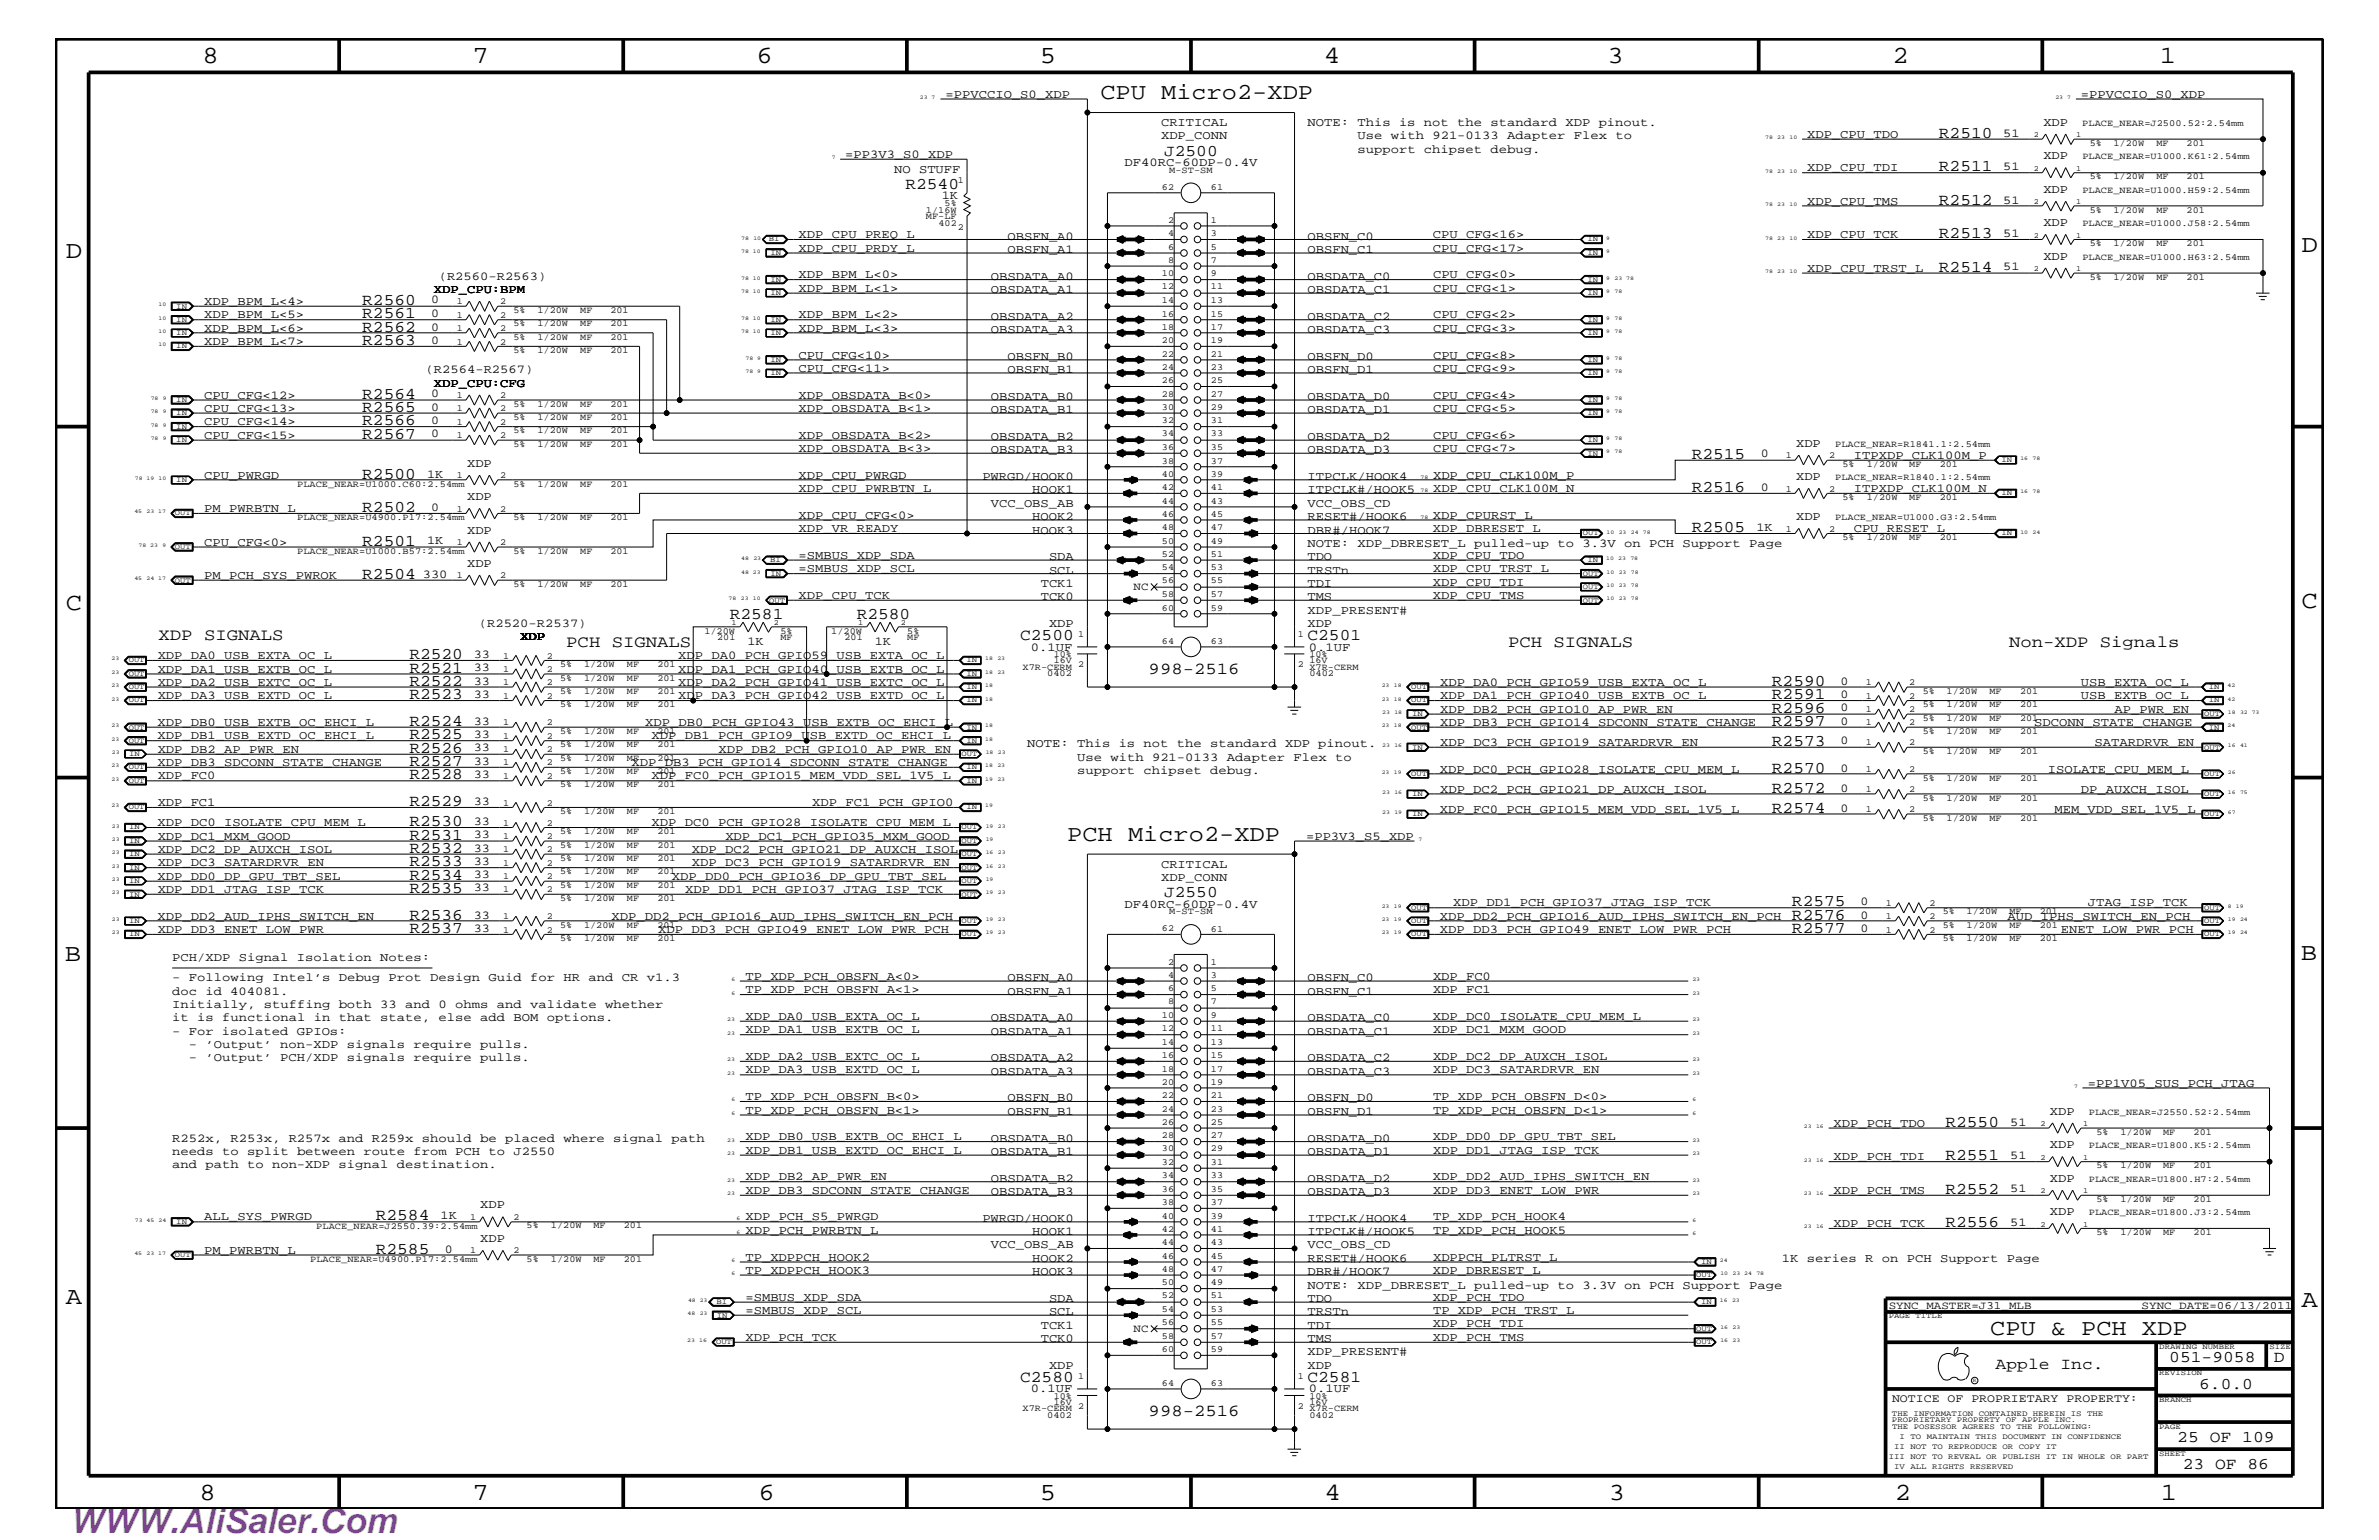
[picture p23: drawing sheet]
<svg xmlns="http://www.w3.org/2000/svg" width="432mm" height="279mm" viewBox="0 0 432 279" stroke-linecap="round" stroke-linejoin="round" font-family="sans-serif">
<defs><g id="words">
<text font-size="6.3" fill="#bd42e3" x="12.7" y="278.1">WWW.AliSaler.Com</text>
<g font-size="4.5">
<text x="36.7" y="11.5">8</text>
<text x="85.8" y="11.5">7</text>
<text x="137.3" y="11.5">6</text>
<text x="188.7" y="11.5">5</text>
<text x="240.3" y="11.5">4</text>
<text x="291.8" y="11.5">3</text>
<text x="343.5" y="11.5">2</text>
<text x="392" y="11.5">1</text>
<text x="11.9" y="46.8">D</text>
<text x="417.8" y="45.7">D</text>
<text x="11.9" y="110.6">C</text>
<text x="417.8" y="110.3">C</text>
<text x="11.8" y="174.3">B</text>
<text x="417.6" y="174.2">B</text>
<text x="11.9" y="236.7">A</text>
<text x="417.8" y="237.1">A</text>
<text x="36.2" y="272.1">8</text>
<text x="85.8" y="272.1">7</text>
<text x="137.7" y="272.1">6</text>
<text x="188.7" y="272.1">5</text>
<text x="240.4" y="272.1">4</text>
<text x="292" y="272.1">3</text>
<text x="343.9" y="272.1">2</text>
<text x="392.2" y="272.1">1</text>
</g>
<g font-size="4.1">
<text x="199.7" y="18">CPU Micro2-XDP</text>
<text x="193.7" y="152.6">PCH Micro2-XDP</text>
<text x="361.2" y="242.3">CPU &amp; PCH XDP</text>
</g>
<g font-size="3">
<text x="211.3" y="28.2">J2500</text>
<text x="351.9" y="25">R2510</text>
<text x="164.3" y="34.2">R2540</text>
<text x="351.9" y="31.1">R2511</text>
<text x="351.9" y="37.2">R2512</text>
<text x="351.9" y="43.2">R2513</text>
<text x="351.9" y="49.3">R2514</text>
<text x="65.7" y="55.3">R2560</text>
<text x="65.7" y="57.8">R2561</text>
<text x="65.7" y="60.2">R2562</text>
<text x="65.7" y="62.6">R2563</text>
<text x="65.7" y="77.2">R2566</text>
<text x="65.7" y="74.7">R2565</text>
<text x="65.7" y="72.3">R2564</text>
<text x="65.7" y="79.6">R2567</text>
<text x="307" y="83.3">R2515</text>
<text x="65.7" y="86.9">R2500</text>
<text x="307" y="89.3">R2516</text>
<text x="65.7" y="92.9">R2502</text>
<text x="65.7" y="99">R2501</text>
<text x="307" y="96.5">R2505</text>
<text x="65.7" y="105">R2504</text>
<text x="132.5" y="112.3">R2581</text>
<text x="155.5" y="112.3">R2580</text>
<text x="28.8" y="116.2">XDP SIGNALS</text>
<text x="74.3" y="119.6">R2520</text>
<text x="102.8" y="117.4">PCH SIGNALS</text>
<text x="185.2" y="116.2">C2500</text>
<text x="237.3" y="116.2">C2501</text>
<text x="273.7" y="117.4">PCH SIGNALS</text>
<text x="364.7" y="117.4">Non-XDP Signals</text>
<text x="74.3" y="122">R2521</text>
<text x="74.3" y="124.4">R2522</text>
<text x="208.5" y="122.3">998-2516</text>
<text x="321.6" y="124.4">R2590</text>
<text x="74.3" y="131.7">R2524</text>
<text x="74.3" y="126.9">R2523</text>
<text x="321.6" y="131.7">R2597</text>
<text x="321.6" y="129.3">R2596</text>
<text x="321.6" y="126.9">R2591</text>
<text x="74.3" y="134.1">R2525</text>
<text x="74.3" y="136.6">R2526</text>
<text x="321.6" y="135.3">R2573</text>
<text x="74.3" y="139">R2527</text>
<text x="74.3" y="141.4">R2528</text>
<text x="321.6" y="143.9">R2572</text>
<text x="321.6" y="140.2">R2570</text>
<text x="74.3" y="149.9">R2530</text>
<text x="74.3" y="146.2">R2529</text>
<text x="321.6" y="147.5">R2574</text>
<text x="74.3" y="154.7">R2532</text>
<text x="74.3" y="152.3">R2531</text>
<text x="74.3" y="157.2">R2533</text>
<text x="74.3" y="159.6">R2534</text>
<text x="74.3" y="162">R2535</text>
<text x="74.3" y="166.9">R2536</text>
<text x="211.3" y="162.8">J2550</text>
<text x="325.3" y="166.9">R2576</text>
<text x="325.3" y="164.5">R2575</text>
<text x="74.3" y="169.3">R2537</text>
<text x="325.3" y="169.3">R2577</text>
<text x="353.1" y="204.4">R2550</text>
<text x="353.1" y="210.5">R2551</text>
<text x="68.2" y="221.4">R2584</text>
<text x="353.1" y="216.6">R2552</text>
<text x="68.2" y="227.5">R2585</text>
<text x="353.1" y="222.6">R2556</text>
<text x="185.2" y="250.7">C2580</text>
<text x="237.3" y="250.7">C2581</text>
<text x="362.2" y="248.4">Apple Inc.</text>
<text x="393.7" y="247.1">051-9058</text>
<text x="399.2" y="252">6.0.0</text>
<text x="412.7" y="247.1">D</text>
<text x="208.5" y="256.8">998-2516</text>
<text x="395.2" y="261.6">25 OF 109</text>
<text x="396.2" y="266.6">23 OF 86</text>
</g>
<g font-size="2.2">
<text x="171.6" y="17.7">=PPVCCIO_S0_XDP</text>
<text x="377.7" y="17.7">=PPVCCIO_S0_XDP</text>
<text x="210.7" y="22.9">CRITICAL</text>
<text x="237.3" y="22.9">NOTE: This is not the standard XDP pinout.</text>
<text x="370.9" y="22.9">XDP</text>
<text x="153.4" y="28.6">=PP3V3_S0_XDP</text>
<text x="210.7" y="25.3">XDP_CONN</text>
<text x="246.4" y="25.3">Use with 921-0133 Adapter Flex to</text>
<text x="246.4" y="27.7">support chipset debug.</text>
<text x="328" y="25">XDP_CPU_TDO</text>
<text x="363.6" y="24.8">51</text>
<text x="370.9" y="28.9">XDP</text>
<text x="162.3" y="31.4">NO STUFF</text>
<text x="204.1" y="30.2">DF40RC-60DP-0.4V</text>
<text x="328" y="31.1">XDP_CPU_TDI</text>
<text x="363.6" y="30.8">51</text>
<text x="370.9" y="35">XDP</text>
<text x="170.9" y="36.1">1K</text>
<text x="328" y="37.2">XDP_CPU_TMS</text>
<text x="363.6" y="36.9">51</text>
<text x="370.9" y="41">XDP</text>
<text x="145" y="45.7">XDP_CPU_PRDY_L</text>
<text x="145" y="43.2">XDP_CPU_PREQ_L</text>
<text x="182.9" y="45.9">OBSFN_A1</text>
<text x="182.9" y="43.5">OBSFN_A0</text>
<text x="237.3" y="43.5">OBSFN_C0</text>
<text x="237.3" y="45.9">OBSFN_C1</text>
<text x="260.1" y="45.7">CPU_CFG&lt;17&gt;</text>
<text x="260.1" y="43.2">CPU_CFG&lt;16&gt;</text>
<text x="328" y="43.2">XDP_CPU_TCK</text>
<text x="363.6" y="43">51</text>
<text x="370.9" y="47.1">XDP</text>
<text x="78.7" y="53.2">XDP_CPU:BPM</text>
<text x="79.6" y="50.7">(R2560-R2563)</text>
<text x="144.9" y="52.9">XDP_BPM_L&lt;1&gt;</text>
<text x="144.9" y="50.5">XDP_BPM_L&lt;0&gt;</text>
<text x="179.8" y="53.2">OBSDATA_A1</text>
<text x="179.8" y="50.7">OBSDATA_A0</text>
<text x="237.3" y="50.7">OBSDATA_C0</text>
<text x="237.3" y="53.2">OBSDATA_C1</text>
<text x="260.1" y="50.5">CPU_CFG&lt;0&gt;</text>
<text x="260.1" y="52.9">CPU_CFG&lt;1&gt;</text>
<text x="328" y="49.3">XDP_CPU_TRST_L</text>
<text x="363.6" y="49.1">51</text>
<text x="37.1" y="57.8">XDP_BPM_L&lt;5&gt;</text>
<text x="37.1" y="55.3">XDP_BPM_L&lt;4&gt;</text>
<text x="78.3" y="55.1">0</text>
<text x="78.3" y="57.5">0</text>
<text x="78.3" y="60">0</text>
<text x="144.9" y="57.8">XDP_BPM_L&lt;2&gt;</text>
<text x="179.8" y="58">OBSDATA_A2</text>
<text x="237.3" y="58">OBSDATA_C2</text>
<text x="260.1" y="57.8">CPU_CFG&lt;2&gt;</text>
<text x="37.1" y="62.6">XDP_BPM_L&lt;7&gt;</text>
<text x="37.1" y="60.2">XDP_BPM_L&lt;6&gt;</text>
<text x="78.3" y="62.3">0</text>
<text x="144.9" y="65.1">CPU_CFG&lt;10&gt;</text>
<text x="144.9" y="60.2">XDP_BPM_L&lt;3&gt;</text>
<text x="179.8" y="60.4">OBSDATA_A3</text>
<text x="182.9" y="65.3">OBSFN_B0</text>
<text x="237.3" y="60.4">OBSDATA_C3</text>
<text x="237.3" y="65.3">OBSFN_D0</text>
<text x="260.1" y="60.2">CPU_CFG&lt;3&gt;</text>
<text x="260.1" y="65.1">CPU_CFG&lt;8&gt;</text>
<text x="77.3" y="67.7">(R2564-R2567)</text>
<text x="78.7" y="70.1">XDP_CPU:CFG</text>
<text x="144.9" y="67.5">CPU_CFG&lt;11&gt;</text>
<text x="182.9" y="67.7">OBSFN_B1</text>
<text x="237.3" y="67.7">OBSFN_D1</text>
<text x="260.1" y="67.5">CPU_CFG&lt;9&gt;</text>
<text x="37.1" y="72.3">CPU_CFG&lt;12&gt;</text>
<text x="37.1" y="74.7">CPU_CFG&lt;13&gt;</text>
<text x="37.1" y="77.2">CPU_CFG&lt;14&gt;</text>
<text x="78.3" y="76.9">0</text>
<text x="78.3" y="74.5">0</text>
<text x="78.3" y="72.1">0</text>
<text x="145" y="72.3">XDP_OBSDATA_B&lt;0&gt;</text>
<text x="145" y="74.7">XDP_OBSDATA_B&lt;1&gt;</text>
<text x="179.8" y="75">OBSDATA_B1</text>
<text x="179.8" y="72.6">OBSDATA_B0</text>
<text x="237.3" y="75">OBSDATA_D1</text>
<text x="237.3" y="72.6">OBSDATA_D0</text>
<text x="260.1" y="72.3">CPU_CFG&lt;4&gt;</text>
<text x="260.1" y="74.7">CPU_CFG&lt;5&gt;</text>
<text x="37.1" y="79.6">CPU_CFG&lt;15&gt;</text>
<text x="78.3" y="79.4">0</text>
<text x="145" y="82">XDP_OBSDATA_B&lt;3&gt;</text>
<text x="145" y="79.6">XDP_OBSDATA_B&lt;2&gt;</text>
<text x="179.8" y="79.9">OBSDATA_B2</text>
<text x="179.8" y="82.2">OBSDATA_B3</text>
<text x="237.3" y="79.9">OBSDATA_D2</text>
<text x="237.3" y="82.2">OBSDATA_D3</text>
<text x="260.1" y="82">CPU_CFG&lt;7&gt;</text>
<text x="260.1" y="79.6">CPU_CFG&lt;6&gt;</text>
<text x="319.6" y="83">0</text>
<text x="326" y="81.1">XDP</text>
<text x="336.5" y="83.3">ITPXDP_CLK100M_P</text>
<text x="37.1" y="86.9">CPU_PWRGD</text>
<text x="77.5" y="86.6">1K</text>
<text x="84.8" y="84.7">XDP</text>
<text x="144.9" y="86.9">XDP_CPU_PWRGD</text>
<text x="145" y="89.3">XDP_CPU_PWRBTN_L</text>
<text x="178.3" y="87.1">PWRGD/HOOK0</text>
<text x="187.4" y="89.5">HOOK1</text>
<text x="237.3" y="87.1">ITPCLK/HOOK4</text>
<text x="237.3" y="89.5">ITPCLK#/HOOK5</text>
<text x="260.1" y="86.9">XDP_CPU_CLK100M_P</text>
<text x="260.1" y="89.3">XDP_CPU_CLK100M_N</text>
<text x="319.6" y="89">0</text>
<text x="326" y="87.1">XDP</text>
<text x="336.5" y="89.3">ITPXDP_CLK100M_N</text>
<text x="37.1" y="92.9">PM_PWRBTN_L</text>
<text x="78.3" y="92.7">0</text>
<text x="84.8" y="90.7">XDP</text>
<text x="145" y="94.2">XDP_CPU_CFG&lt;0&gt;</text>
<text x="179.8" y="92">VCC_OBS_AB</text>
<text x="187.4" y="94.3">HOOK2</text>
<text x="237.3" y="94.3">RESET#/HOOK6</text>
<text x="237.3" y="92">VCC_OBS_CD</text>
<text x="260.1" y="94.2">XDP_CPURST_L</text>
<text x="326" y="94.3">XDP</text>
<text x="37.1" y="99">CPU_CFG&lt;0&gt;</text>
<text x="77.5" y="98.7">1K</text>
<text x="84.8" y="96.8">XDP</text>
<text x="144.9" y="96.5">XDP_VR_READY</text>
<text x="145" y="101.4">=SMBUS_XDP_SDA</text>
<text x="187.4" y="96.8">HOOK3</text>
<text x="190.4" y="101.6">SDA</text>
<text x="237.3" y="101.6">TDO</text>
<text x="237.3" y="99.3">NOTE: XDP_DBRESET_L pulled-up to 3.3V on PCH Support Page</text>
<text x="237.3" y="96.8">DBR#/HOOK7</text>
<text x="260.1" y="101.4">XDP_CPU_TDO</text>
<text x="260.1" y="96.5">XDP_DBRESET_L</text>
<text x="318.8" y="96.3">1K</text>
<text x="336.5" y="96.5">CPU_RESET_L</text>
<text x="37.1" y="105">PM_PCH_SYS_PWROK</text>
<text x="76.7" y="104.8">330</text>
<text x="84.8" y="102.9">XDP</text>
<text x="145" y="103.8">=SMBUS_XDP_SCL</text>
<text x="188.9" y="106.5">TCK1</text>
<text x="190.4" y="104.1">SCL</text>
<text x="237.3" y="106.5">TDI</text>
<text x="237.3" y="104.1">TRSTn</text>
<text x="260.1" y="106.3">XDP_CPU_TDI</text>
<text x="260.1" y="103.8">XDP_CPU_TRST_L</text>
<text x="86.9" y="113.7">(R2520-R2537)</text>
<text x="144.9" y="108.7">XDP_CPU_TCK</text>
<text x="188.9" y="108.9">TCK0</text>
<text x="190.4" y="113.7">XDP</text>
<text x="237.3" y="108.9">TMS</text>
<text x="237.3" y="113.7">XDP</text>
<text x="237.3" y="111.4">XDP_PRESENT#</text>
<text x="260.1" y="108.7">XDP_CPU_TMS</text>
<text x="28.6" y="119.6">XDP_DA0_USB_EXTA_OC_L</text>
<text x="86" y="119.3">33</text>
<text x="94.4" y="116.2">XDP</text>
<text x="123.1" y="119.6">XDP_DA0_PCH_GPIO59_USB_EXTA_OC_L</text>
<text x="135.7" y="117">1K</text>
<text x="158.8" y="117">1K</text>
<text x="187.1" y="118.1">0.1UF</text>
<text x="237.6" y="118.1">0.1UF</text>
<text x="28.6" y="124.4">XDP_DA2_USB_EXTC_OC_L</text>
<text x="28.6" y="122">XDP_DA1_USB_EXTB_OC_L</text>
<text x="86" y="121.8">33</text>
<text x="86" y="124.2">33</text>
<text x="123.1" y="122">XDP_DA1_PCH_GPIO40_USB_EXTB_OC_L</text>
<text x="123.1" y="124.4">XDP_DA2_PCH_GPIO41_USB_EXTC_OC_L</text>
<text x="261.4" y="124.4">XDP_DA0_PCH_GPIO59_USB_EXTA_OC_L</text>
<text x="334.1" y="124.2">0</text>
<text x="377.7" y="124.4">USB_EXTA_OC_L</text>
<text x="28.6" y="131.7">XDP_DB0_USB_EXTB_OC_EHCI_L</text>
<text x="28.6" y="126.9">XDP_DA3_USB_EXTD_OC_L</text>
<text x="86" y="131.5">33</text>
<text x="86" y="126.6">33</text>
<text x="117.1" y="131.7">XDP_DB0_PCH_GPIO43_USB_EXTB_OC_EHCI_L</text>
<text x="123.1" y="126.9">XDP_DA3_PCH_GPIO42_USB_EXTD_OC_L</text>
<text x="261.4" y="126.9">XDP_DA1_PCH_GPIO40_USB_EXTB_OC_L</text>
<text x="261.4" y="131.7">XDP_DB3_PCH_GPIO14_SDCONN_STATE_CHANGE</text>
<text x="261.4" y="129.3">XDP_DB2_PCH_GPIO10_AP_PWR_EN</text>
<text x="334.1" y="131.5">0</text>
<text x="334.1" y="129.1">0</text>
<text x="334.1" y="126.6">0</text>
<text x="369.2" y="131.7">SDCONN_STATE_CHANGE</text>
<text x="377.7" y="126.9">USB_EXTB_OC_L</text>
<text x="383.8" y="129.3">AP_PWR_EN</text>
<text x="28.6" y="134.1">XDP_DB1_USB_EXTD_OC_EHCI_L</text>
<text x="28.6" y="136.6">XDP_DB2_AP_PWR_EN</text>
<text x="86" y="133.9">33</text>
<text x="86" y="136.3">33</text>
<text x="118.3" y="134.1">XDP_DB1_PCH_GPIO9_USB_EXTD_OC_EHCI_L</text>
<text x="130.4" y="136.6">XDP_DB2_PCH_GPIO10_AP_PWR_EN</text>
<text x="186.4" y="135.6">NOTE: This is not the standard XDP pinout.</text>
<text x="261.4" y="135.3">XDP_DC3_PCH_GPIO19_SATARDRVR_EN</text>
<text x="334.1" y="135.1">0</text>
<text x="380.2" y="135.3">SATARDRVR_EN</text>
<text x="28.6" y="139">XDP_DB3_SDCONN_STATE_CHANGE</text>
<text x="28.6" y="141.4">XDP_FC0</text>
<text x="86" y="138.7">33</text>
<text x="86" y="141.2">33</text>
<text x="114.6" y="139">XDP_DB3_PCH_GPIO14_SDCONN_STATE_CHANGE</text>
<text x="118.3" y="141.4">XDP_FC0_PCH_GPIO15_MEM_VDD_SEL_1V5_L</text>
<text x="195.5" y="138">Use with 921-0133 Adapter Flex to</text>
<text x="195.5" y="140.4">support chipset debug.</text>
<text x="261.4" y="140.2">XDP_DC0_PCH_GPIO28_ISOLATE_CPU_MEM_L</text>
<text x="261.4" y="143.9">XDP_DC2_PCH_GPIO21_DP_AUXCH_ISOL</text>
<text x="334.1" y="143.6">0</text>
<text x="334.1" y="140">0</text>
<text x="371.7" y="140.2">ISOLATE_CPU_MEM_L</text>
<text x="377.7" y="143.9">DP_AUXCH_ISOL</text>
<text x="28.6" y="149.9">XDP_DC0_ISOLATE_CPU_MEM_L</text>
<text x="28.6" y="146.2">XDP_FC1</text>
<text x="86" y="149.6">33</text>
<text x="86" y="146">33</text>
<text x="118.3" y="149.9">XDP_DC0_PCH_GPIO28_ISOLATE_CPU_MEM_L</text>
<text x="147.4" y="146.2">XDP_FC1_PCH_GPIO0</text>
<text x="261.4" y="147.5">XDP_FC0_PCH_GPIO15_MEM_VDD_SEL_1V5_L</text>
<text x="334.1" y="147.3">0</text>
<text x="372.9" y="147.5">MEM_VDD_SEL_1V5_L</text>
<text x="28.6" y="154.7">XDP_DC2_DP_AUXCH_ISOL</text>
<text x="28.6" y="152.3">XDP_DC1_MXM_GOOD</text>
<text x="86" y="154.5">33</text>
<text x="86" y="152.1">33</text>
<text x="125.6" y="154.7">XDP_DC2_PCH_GPIO21_DP_AUXCH_ISOL</text>
<text x="131.7" y="152.3">XDP_DC1_PCH_GPIO35_MXM_GOOD</text>
<text x="237.1" y="152.3">=PP3V3_S5_XDP</text>
<text x="28.6" y="159.6">XDP_DD0_DP_GPU_TBT_SEL</text>
<text x="28.6" y="157.2">XDP_DC3_SATARDRVR_EN</text>
<text x="28.6" y="162">XDP_DD1_JTAG_ISP_TCK</text>
<text x="86" y="156.9">33</text>
<text x="86" y="159.4">33</text>
<text x="86" y="161.7">33</text>
<text x="121.9" y="159.6">XDP_DD0_PCH_GPIO36_DP_GPU_TBT_SEL</text>
<text x="124.4" y="162">XDP_DD1_PCH_GPIO37_JTAG_ISP_TCK</text>
<text x="125.6" y="157.2">XDP_DC3_PCH_GPIO19_SATARDRVR_EN</text>
<text x="210.7" y="157.4">CRITICAL</text>
<text x="210.7" y="159.9">XDP_CONN</text>
<text x="28.6" y="166.9">XDP_DD2_AUD_IPHS_SWITCH_EN</text>
<text x="86" y="166.7">33</text>
<text x="111" y="166.9">XDP_DD2_PCH_GPIO16_AUD_IPHS_SWITCH_EN_PCH</text>
<text x="204.1" y="164.7">DF40RC-60DP-0.4V</text>
<text x="261.4" y="166.9">XDP_DD2_PCH_GPIO16_AUD_IPHS_SWITCH_EN_PCH</text>
<text x="263.7" y="164.5">XDP_DD1_PCH_GPIO37_JTAG_ISP_TCK</text>
<text x="337.7" y="166.7">0</text>
<text x="337.7" y="164.2">0</text>
<text x="364.4" y="166.9">AUD_IPHS_SWITCH_EN_PCH</text>
<text x="379" y="164.5">JTAG_ISP_TCK</text>
<text x="28.6" y="169.3">XDP_DD3_ENET_LOW_PWR</text>
<text x="86" y="169">33</text>
<text x="119.5" y="169.3">XDP_DD3_PCH_GPIO49_ENET_LOW_PWR_PCH</text>
<text x="261.4" y="169.3">XDP_DD3_PCH_GPIO49_ENET_LOW_PWR_PCH</text>
<text x="337.7" y="169">0</text>
<text x="374.1" y="169.3">ENET_LOW_PWR_PCH</text>
<text x="31.2" y="178">- Following Intel’s Debug Prot Design Guid for HR and CR v1.3</text>
<text x="31.2" y="174.4">PCH/XDP Signal Isolation Notes:</text>
<text x="135.3" y="177.7">TP_XDP_PCH_OBSFN_A&lt;0&gt;</text>
<text x="182.9" y="178">OBSFN_A0</text>
<text x="237.3" y="178">OBSFN_C0</text>
<text x="260.1" y="177.7">XDP_FC0</text>
<text x="31.2" y="185.3">it is functional in that state, else add BOM options.</text>
<text x="31.2" y="182.9">Initially, stuffing both 33 and 0 ohms and validate whether</text>
<text x="31.2" y="180.5">doc id 404081.</text>
<text x="135.3" y="185">XDP_DA0_USB_EXTA_OC_L</text>
<text x="135.3" y="180.2">TP_XDP_PCH_OBSFN_A&lt;1&gt;</text>
<text x="179.8" y="185.3">OBSDATA_A0</text>
<text x="182.9" y="180.5">OBSFN_A1</text>
<text x="237.3" y="185.3">OBSDATA_C0</text>
<text x="237.3" y="180.5">OBSFN_C1</text>
<text x="260.1" y="185">XDP_DC0_ISOLATE_CPU_MEM_L</text>
<text x="260.1" y="180.2">XDP_FC1</text>
<text x="31.2" y="187.7">- For isolated GPIOs:</text>
<text x="34.3" y="190.2">- ’Output’ non-XDP signals require pulls.</text>
<text x="135.3" y="187.5">XDP_DA1_USB_EXTB_OC_L</text>
<text x="179.8" y="187.7">OBSDATA_A1</text>
<text x="237.3" y="187.7">OBSDATA_C1</text>
<text x="260.1" y="187.5">XDP_DC1_MXM_GOOD</text>
<text x="34.3" y="192.6">- ’Output’ PCH/XDP signals require pulls.</text>
<text x="135.3" y="192.3">XDP_DA2_USB_EXTC_OC_L</text>
<text x="135.3" y="194.8">XDP_DA3_USB_EXTD_OC_L</text>
<text x="179.8" y="192.6">OBSDATA_A2</text>
<text x="179.8" y="195">OBSDATA_A3</text>
<text x="237.3" y="195">OBSDATA_C3</text>
<text x="237.3" y="192.6">OBSDATA_C2</text>
<text x="260.1" y="192.3">XDP_DC2_DP_AUXCH_ISOL</text>
<text x="260.1" y="194.8">XDP_DC3_SATARDRVR_EN</text>
<text x="379" y="197.2">=PP1V05_SUS_PCH_JTAG</text>
<text x="135.3" y="202">TP_XDP_PCH_OBSFN_B&lt;1&gt;</text>
<text x="135.3" y="199.6">TP_XDP_PCH_OBSFN_B&lt;0&gt;</text>
<text x="182.9" y="199.8">OBSFN_B0</text>
<text x="182.9" y="202.3">OBSFN_B1</text>
<text x="237.3" y="199.8">OBSFN_D0</text>
<text x="237.3" y="202.3">OBSFN_D1</text>
<text x="260.1" y="199.6">TP_XDP_PCH_OBSFN_D&lt;0&gt;</text>
<text x="260.1" y="202">TP_XDP_PCH_OBSFN_D&lt;1&gt;</text>
<text x="372.1" y="202.3">XDP</text>
<text x="31.2" y="209.6">needs to split between route from PCH to J2550</text>
<text x="31.2" y="207.1">R252x, R253x, R257x and R259x should be placed where signal path</text>
<text x="135.3" y="206.9">XDP_DB0_USB_EXTB_OC_EHCI_L</text>
<text x="135.3" y="209.3">XDP_DB1_USB_EXTD_OC_EHCI_L</text>
<text x="179.8" y="209.6">OBSDATA_B1</text>
<text x="179.8" y="207.1">OBSDATA_B0</text>
<text x="237.3" y="209.6">OBSDATA_D1</text>
<text x="237.3" y="207.1">OBSDATA_D0</text>
<text x="260.1" y="206.9">XDP_DD0_DP_GPU_TBT_SEL</text>
<text x="260.1" y="209.3">XDP_DD1_JTAG_ISP_TCK</text>
<text x="332.8" y="204.4">XDP_PCH_TDO</text>
<text x="364.9" y="204.2">51</text>
<text x="372.1" y="208.3">XDP</text>
<text x="31.2" y="211.9">and path to non-XDP signal destination.</text>
<text x="135.3" y="214.2">XDP_DB2_AP_PWR_EN</text>
<text x="179.8" y="214.4">OBSDATA_B2</text>
<text x="237.3" y="214.4">OBSDATA_D2</text>
<text x="260.1" y="214.2">XDP_DD2_AUD_IPHS_SWITCH_EN</text>
<text x="332.8" y="210.5">XDP_PCH_TDI</text>
<text x="364.9" y="210.3">51</text>
<text x="372.1" y="214.4">XDP</text>
<text x="37.1" y="221.4">ALL_SYS_PWRGD</text>
<text x="80" y="221.2">1K</text>
<text x="87.2" y="219.2">XDP</text>
<text x="135.3" y="216.6">XDP_DB3_SDCONN_STATE_CHANGE</text>
<text x="135.3" y="221.4">XDP_PCH_S5_PWRGD</text>
<text x="178.3" y="221.7">PWRGD/HOOK0</text>
<text x="179.8" y="216.9">OBSDATA_B3</text>
<text x="237.3" y="221.7">ITPCLK/HOOK4</text>
<text x="237.3" y="216.9">OBSDATA_D3</text>
<text x="260.1" y="216.6">XDP_DD3_ENET_LOW_PWR</text>
<text x="260.1" y="221.4">TP_XDP_PCH_HOOK4</text>
<text x="332.8" y="216.6">XDP_PCH_TMS</text>
<text x="364.9" y="216.4">51</text>
<text x="372.1" y="220.4">XDP</text>
<text x="37.1" y="227.5">PM_PWRBTN_L</text>
<text x="80.7" y="227.3">0</text>
<text x="87.2" y="225.3">XDP</text>
<text x="135.3" y="223.9">XDP_PCH_PWRBTN_L</text>
<text x="179.8" y="226.5">VCC_OBS_AB</text>
<text x="187.4" y="224.1">HOOK1</text>
<text x="237.3" y="224.1">ITPCLK#/HOOK5</text>
<text x="237.3" y="226.5">VCC_OBS_CD</text>
<text x="260.1" y="223.9">TP_XDP_PCH_HOOK5</text>
<text x="332.8" y="222.6">XDP_PCH_TCK</text>
<text x="364.9" y="222.4">51</text>
<text x="135.3" y="231.1">TP_XDPPCH_HOOK3</text>
<text x="135.3" y="228.7">TP_XDPPCH_HOOK2</text>
<text x="187.4" y="231.3">HOOK3</text>
<text x="187.4" y="229">HOOK2</text>
<text x="237.3" y="229">RESET#/HOOK6</text>
<text x="237.3" y="233.8">NOTE: XDP_DBRESET_L pulled-up to 3.3V on PCH Support Page</text>
<text x="237.3" y="231.3">DBR#/HOOK7</text>
<text x="260.1" y="231.1">XDP_DBRESET_L</text>
<text x="260.1" y="228.7">XDPPCH_PLTRST_L</text>
<text x="323.4" y="229">1K series R on PCH Support Page</text>
<text x="135.3" y="236">=SMBUS_XDP_SDA</text>
<text x="135.3" y="238.4">=SMBUS_XDP_SCL</text>
<text x="190.4" y="236.2">SDA</text>
<text x="190.4" y="238.6">SCL</text>
<text x="237.3" y="236.2">TDO</text>
<text x="237.3" y="238.6">TRSTn</text>
<text x="260.1" y="236">XDP_PCH_TDO</text>
<text x="260.1" y="238.4">TP_XDP_PCH_TRST_L</text>
<text x="135.3" y="243.3">XDP_PCH_TCK</text>
<text x="188.9" y="243.5">TCK0</text>
<text x="188.9" y="241.1">TCK1</text>
<text x="237.3" y="241.1">TDI</text>
<text x="237.3" y="243.5">TMS</text>
<text x="237.3" y="245.9">XDP_PRESENT#</text>
<text x="260.1" y="240.8">XDP_PCH_TDI</text>
<text x="260.1" y="243.3">XDP_PCH_TMS</text>
<text x="190.4" y="248.4">XDP</text>
<text x="237.3" y="248.4">XDP</text>
<text x="187.1" y="252.6">0.1UF</text>
<text x="237.6" y="252.6">0.1UF</text>
</g>
<text font-size="2.1" x="343.4" y="254.4">NOTICE OF PROPRIETARY PROPERTY:</text>
<g font-size="2">
<text x="205.7" y="107.1">NC</text>
<text x="342.8" y="237.4">SYNC_MASTER=J31_MLB</text>
<text x="388.7" y="237.4">SYNC_DATE=06/13/2011</text>
<text x="205.7" y="241.7">NC</text>
</g>
<g font-size="1.7">
<text x="377.9" y="22.9">PLACE_NEAR=J2500.52:2.54mm</text>
<text x="378" y="28.9">PLACE_NEAR=U1000.K61:2.54mm</text>
<text x="379.3" y="26.5">5%</text>
<text x="383.6" y="26.5">1/20W</text>
<text x="391.4" y="26.5">MF</text>
<text x="396.9" y="26.5">201</text>
<text x="173.8" y="33.1">1</text>
<text x="210.9" y="34.4">62</text>
<text x="212.2" y="31.4">M-ST-SM</text>
<text x="219.8" y="34.5">61</text>
<text x="378" y="35">PLACE_NEAR=U1000.H59:2.54mm</text>
<text x="379.3" y="32.5">5%</text>
<text x="383.6" y="32.5">1/20W</text>
<text x="391.4" y="32.5">MF</text>
<text x="396.9" y="32.5">201</text>
<text x="168.1" y="38.6">1/16W</text>
<text x="168.1" y="39.8">MF-LF</text>
<text x="170.4" y="41">402</text>
<text x="171.5" y="37.4">5%</text>
<text x="173.8" y="41.7">2</text>
<text x="212" y="40.4">2</text>
<text x="219.8" y="40.4">1</text>
<text x="378" y="41">PLACE_NEAR=U1000.J58:2.54mm</text>
<text x="379.3" y="38.6">5%</text>
<text x="383.6" y="38.6">1/20W</text>
<text x="391.4" y="38.6">MF</text>
<text x="396.9" y="38.6">201</text>
<text x="212" y="47.7">8</text>
<text x="212" y="45.3">6</text>
<text x="212" y="42.9">4</text>
<text x="219.8" y="47.7">7</text>
<text x="219.8" y="45.3">5</text>
<text x="219.8" y="42.9">3</text>
<text x="378" y="47.1">PLACE_NEAR=U1000.H63:2.54mm</text>
<text x="379.3" y="44.6">5%</text>
<text x="383.6" y="44.6">1/20W</text>
<text x="391.4" y="44.6">MF</text>
<text x="396.9" y="44.6">201</text>
<text x="210.9" y="52.5">12</text>
<text x="210.9" y="50.2">10</text>
<text x="219.8" y="52.5">11</text>
<text x="219.8" y="50.2">9</text>
<text x="379.3" y="50.7">5%</text>
<text x="383.6" y="50.7">1/20W</text>
<text x="391.4" y="50.7">MF</text>
<text x="396.9" y="50.7">201</text>
<text x="82.9" y="55.2">1</text>
<text x="82.9" y="57.7">1</text>
<text x="90.8" y="55.2">2</text>
<text x="90.8" y="57.7">2</text>
<text x="93.2" y="56.8">5%</text>
<text x="93.2" y="59.2">5%</text>
<text x="97.5" y="56.8">1/20W</text>
<text x="97.5" y="59.2">1/20W</text>
<text x="105.3" y="56.8">MF</text>
<text x="105.3" y="59.2">MF</text>
<text x="110.8" y="56.8">201</text>
<text x="110.8" y="59.2">201</text>
<text x="210.9" y="59.8">18</text>
<text x="210.9" y="57.4">16</text>
<text x="210.9" y="55">14</text>
<text x="219.8" y="59.8">17</text>
<text x="219.8" y="57.4">15</text>
<text x="219.8" y="55">13</text>
<text x="82.9" y="60.1">1</text>
<text x="82.9" y="62.5">1</text>
<text x="90.8" y="60.1">2</text>
<text x="90.8" y="62.5">2</text>
<text x="93.2" y="61.7">5%</text>
<text x="93.2" y="64">5%</text>
<text x="97.5" y="61.7">1/20W</text>
<text x="97.5" y="64">1/20W</text>
<text x="105.3" y="61.7">MF</text>
<text x="105.3" y="64">MF</text>
<text x="110.8" y="61.7">201</text>
<text x="110.8" y="64">201</text>
<text x="210.9" y="64.7">22</text>
<text x="210.9" y="62.3">20</text>
<text x="219.8" y="64.7">21</text>
<text x="219.8" y="62.3">19</text>
<text x="210.9" y="72">28</text>
<text x="210.9" y="69.5">26</text>
<text x="210.9" y="67.1">24</text>
<text x="219.8" y="72">27</text>
<text x="219.8" y="69.5">25</text>
<text x="219.8" y="67.1">23</text>
<text x="82.9" y="77.1">1</text>
<text x="82.9" y="74.6">1</text>
<text x="82.9" y="72.2">1</text>
<text x="90.8" y="77.1">2</text>
<text x="90.8" y="74.6">2</text>
<text x="90.8" y="72.2">2</text>
<text x="93.2" y="76.2">5%</text>
<text x="93.2" y="73.8">5%</text>
<text x="97.5" y="76.2">1/20W</text>
<text x="97.5" y="73.8">1/20W</text>
<text x="105.3" y="76.2">MF</text>
<text x="105.3" y="73.8">MF</text>
<text x="110.8" y="76.2">201</text>
<text x="110.8" y="73.8">201</text>
<text x="210.9" y="76.8">32</text>
<text x="210.9" y="74.4">30</text>
<text x="219.8" y="76.8">31</text>
<text x="219.8" y="74.4">29</text>
<text x="82.9" y="79.4">1</text>
<text x="90.8" y="79.4">2</text>
<text x="93.2" y="78.6">5%</text>
<text x="93.2" y="81.1">5%</text>
<text x="97.5" y="78.6">1/20W</text>
<text x="97.5" y="81.1">1/20W</text>
<text x="105.3" y="78.6">MF</text>
<text x="105.3" y="81.1">MF</text>
<text x="110.8" y="78.6">201</text>
<text x="110.8" y="81.1">201</text>
<text x="210.9" y="81.6">36</text>
<text x="210.9" y="79.2">34</text>
<text x="219.8" y="81.6">35</text>
<text x="219.8" y="79.2">33</text>
<text x="324.1" y="83.1">1</text>
<text x="332" y="83.1">2</text>
<text x="333.1" y="81.1">PLACE_NEAR=R1841.1:2.54mm</text>
<text x="53.9" y="88.4">PLACE_NEAR=U1000.C60:2.54mm</text>
<text x="82.9" y="86.7">1</text>
<text x="90.8" y="86.7">2</text>
<text x="93.2" y="88.3">5%</text>
<text x="97.5" y="88.3">1/20W</text>
<text x="105.3" y="88.3">MF</text>
<text x="110.8" y="88.3">201</text>
<text x="210.9" y="88.9">42</text>
<text x="210.9" y="86.5">40</text>
<text x="210.9" y="84.1">38</text>
<text x="219.8" y="88.9">41</text>
<text x="219.8" y="84.1">37</text>
<text x="219.8" y="86.5">39</text>
<text x="324.1" y="89.2">1</text>
<text x="332" y="89.2">2</text>
<text x="333.1" y="87.1">PLACE_NEAR=R1840.1:2.54mm</text>
<text x="334.4" y="84.7">5%</text>
<text x="338.8" y="84.7">1/20W</text>
<text x="346.5" y="84.7">MF</text>
<text x="352.1" y="84.7">201</text>
<text x="53.9" y="94.4">PLACE_NEAR=U4900.P17:2.54mm</text>
<text x="82.9" y="92.8">1</text>
<text x="90.8" y="92.8">2</text>
<text x="93.2" y="94.3">5%</text>
<text x="97.5" y="94.3">1/20W</text>
<text x="105.3" y="94.3">MF</text>
<text x="110.8" y="94.3">201</text>
<text x="210.9" y="93.8">46</text>
<text x="210.9" y="91.4">44</text>
<text x="219.8" y="93.8">45</text>
<text x="219.8" y="91.4">43</text>
<text x="333.1" y="94.3">PLACE_NEAR=U1000.G3:2.54mm</text>
<text x="334.4" y="90.7">5%</text>
<text x="338.8" y="90.7">1/20W</text>
<text x="346.5" y="90.7">MF</text>
<text x="352.1" y="90.7">201</text>
<text x="53.9" y="100.5">PLACE_NEAR=U1000.B57:2.54mm</text>
<text x="82.9" y="98.8">1</text>
<text x="90.8" y="98.8">2</text>
<text x="93.2" y="100.4">5%</text>
<text x="97.5" y="100.4">1/20W</text>
<text x="105.3" y="100.4">MF</text>
<text x="110.8" y="100.4">201</text>
<text x="210.9" y="101">52</text>
<text x="210.9" y="98.7">50</text>
<text x="210.9" y="96.2">48</text>
<text x="219.8" y="101">51</text>
<text x="219.8" y="96.2">47</text>
<text x="219.8" y="98.7">49</text>
<text x="324.1" y="96.5">1</text>
<text x="332" y="96.5">2</text>
<text x="334.4" y="98">5%</text>
<text x="338.8" y="98">1/20W</text>
<text x="346.5" y="98">MF</text>
<text x="352.1" y="98">201</text>
<text x="82.9" y="104.9">1</text>
<text x="90.8" y="104.9">2</text>
<text x="93.2" y="106.5">5%</text>
<text x="97.5" y="106.5">1/20W</text>
<text x="105.3" y="106.5">MF</text>
<text x="110.8" y="106.5">201</text>
<text x="210.9" y="105.9">56</text>
<text x="210.9" y="103.5">54</text>
<text x="219.8" y="105.9">55</text>
<text x="219.8" y="103.5">53</text>
<text x="210.9" y="110.8">60</text>
<text x="210.9" y="108.3">58</text>
<text x="219.8" y="110.8">59</text>
<text x="219.8" y="108.3">57</text>
<text x="91.4" y="119.5">1</text>
<text x="99.2" y="119.5">2</text>
<text x="127.8" y="115">1/20W</text>
<text x="130.2" y="116.2">201</text>
<text x="141.6" y="115">5%</text>
<text x="141.6" y="116.2">MF</text>
<text x="150.9" y="115">1/20W</text>
<text x="153.3" y="116.2">201</text>
<text x="164.7" y="116.2">MF</text>
<text x="164.7" y="115">5%</text>
<text x="191.3" y="119.2">10%</text>
<text x="195.7" y="115.6">1</text>
<text x="210.9" y="116.8">64</text>
<text x="219.8" y="116.8">63</text>
<text x="235.5" y="115.6">1</text>
<text x="237.7" y="119.2">10%</text>
<text x="91.4" y="121.9">1</text>
<text x="91.4" y="124.3">1</text>
<text x="99.2" y="121.9">2</text>
<text x="99.2" y="124.3">2</text>
<text x="101.7" y="123.5">5%</text>
<text x="101.7" y="121">5%</text>
<text x="101.7" y="125.9">5%</text>
<text x="106" y="123.5">1/20W</text>
<text x="106" y="121">1/20W</text>
<text x="106" y="125.9">1/20W</text>
<text x="113.8" y="121">MF</text>
<text x="113.8" y="125.9">MF</text>
<text x="113.8" y="123.5">MF</text>
<text x="119.3" y="123.5">201</text>
<text x="119.3" y="121">201</text>
<text x="119.3" y="125.9">201</text>
<text x="185.6" y="121.5">X7R-CERM</text>
<text x="190.1" y="122.7">0402</text>
<text x="191.3" y="120.3">16V</text>
<text x="195.7" y="121">2</text>
<text x="235.5" y="121">2</text>
<text x="237.7" y="121.5">X7R-CERM</text>
<text x="237.7" y="122.7">0402</text>
<text x="237.7" y="120.3">16V</text>
<text x="338.7" y="124.3">1</text>
<text x="346.5" y="124.3">2</text>
<text x="349" y="125.9">5%</text>
<text x="353.3" y="125.9">1/20W</text>
<text x="361.1" y="125.9">MF</text>
<text x="366.7" y="125.9">201</text>
<text x="91.4" y="131.6">1</text>
<text x="91.4" y="126.8">1</text>
<text x="99.2" y="131.6">2</text>
<text x="99.2" y="126.8">2</text>
<text x="101.7" y="128.3">5%</text>
<text x="106" y="128.3">1/20W</text>
<text x="113.8" y="128.3">MF</text>
<text x="119.3" y="128.3">201</text>
<text x="338.7" y="131.6">1</text>
<text x="338.7" y="129.1">1</text>
<text x="338.7" y="126.8">1</text>
<text x="346.5" y="131.6">2</text>
<text x="346.5" y="129.1">2</text>
<text x="346.5" y="126.8">2</text>
<text x="349" y="130.8">5%</text>
<text x="349" y="128.3">5%</text>
<text x="353.3" y="130.8">1/20W</text>
<text x="353.3" y="128.3">1/20W</text>
<text x="361.1" y="130.8">MF</text>
<text x="361.1" y="128.3">MF</text>
<text x="366.7" y="130.8">201</text>
<text x="366.7" y="128.3">201</text>
<text x="91.4" y="134.1">1</text>
<text x="91.4" y="136.4">1</text>
<text x="99.2" y="134.1">2</text>
<text x="99.2" y="136.4">2</text>
<text x="101.7" y="133.2">5%</text>
<text x="101.7" y="135.6">5%</text>
<text x="106" y="133.2">1/20W</text>
<text x="106" y="135.6">1/20W</text>
<text x="113.8" y="133.2">MF</text>
<text x="113.8" y="135.6">MF</text>
<text x="119.3" y="133.2">201</text>
<text x="119.3" y="135.6">201</text>
<text x="338.7" y="135.2">1</text>
<text x="346.5" y="135.2">2</text>
<text x="349" y="133.2">5%</text>
<text x="349" y="136.8">5%</text>
<text x="353.3" y="133.2">1/20W</text>
<text x="353.3" y="136.8">1/20W</text>
<text x="361.1" y="133.2">MF</text>
<text x="361.1" y="136.8">MF</text>
<text x="366.7" y="133.2">201</text>
<text x="366.7" y="136.8">201</text>
<text x="91.4" y="141.3">1</text>
<text x="91.4" y="138.9">1</text>
<text x="99.2" y="141.3">2</text>
<text x="99.2" y="138.9">2</text>
<text x="101.7" y="138">5%</text>
<text x="101.7" y="140.4">5%</text>
<text x="101.7" y="142.9">5%</text>
<text x="106" y="138">1/20W</text>
<text x="106" y="140.4">1/20W</text>
<text x="106" y="142.9">1/20W</text>
<text x="113.8" y="138">MF</text>
<text x="113.8" y="140.4">MF</text>
<text x="113.8" y="142.9">MF</text>
<text x="119.3" y="138">201</text>
<text x="119.3" y="140.4">201</text>
<text x="119.3" y="142.9">201</text>
<text x="338.7" y="143.7">1</text>
<text x="338.7" y="140.1">1</text>
<text x="346.5" y="143.7">2</text>
<text x="346.5" y="140.1">2</text>
<text x="349" y="141.7">5%</text>
<text x="353.3" y="141.7">1/20W</text>
<text x="361.1" y="141.7">MF</text>
<text x="366.7" y="141.7">201</text>
<text x="91.4" y="149.8">1</text>
<text x="91.4" y="146.2">1</text>
<text x="99.2" y="149.8">2</text>
<text x="99.2" y="146.2">2</text>
<text x="101.7" y="147.7">5%</text>
<text x="106" y="147.7">1/20W</text>
<text x="113.8" y="147.7">MF</text>
<text x="119.3" y="147.7">201</text>
<text x="338.7" y="147.3">1</text>
<text x="346.5" y="147.3">2</text>
<text x="349" y="149">5%</text>
<text x="349" y="145.3">5%</text>
<text x="353.3" y="145.3">1/20W</text>
<text x="353.3" y="149">1/20W</text>
<text x="361.1" y="149">MF</text>
<text x="361.1" y="145.3">MF</text>
<text x="366.7" y="149">201</text>
<text x="366.7" y="145.3">201</text>
<text x="91.4" y="154.6">1</text>
<text x="91.4" y="152.2">1</text>
<text x="99.2" y="154.6">2</text>
<text x="99.2" y="152.2">2</text>
<text x="101.7" y="151.3">5%</text>
<text x="101.7" y="153.8">5%</text>
<text x="106" y="151.3">1/20W</text>
<text x="106" y="153.8">1/20W</text>
<text x="113.8" y="151.3">MF</text>
<text x="113.8" y="153.8">MF</text>
<text x="119.3" y="151.3">201</text>
<text x="119.3" y="153.8">201</text>
<text x="91.4" y="157.1">1</text>
<text x="91.4" y="159.5">1</text>
<text x="91.4" y="161.9">1</text>
<text x="99.2" y="157.1">2</text>
<text x="99.2" y="159.5">2</text>
<text x="99.2" y="161.9">2</text>
<text x="101.7" y="156.2">5%</text>
<text x="101.7" y="158.6">5%</text>
<text x="101.7" y="161.1">5%</text>
<text x="106" y="156.2">1/20W</text>
<text x="106" y="158.6">1/20W</text>
<text x="106" y="161.1">1/20W</text>
<text x="113.8" y="156.2">MF</text>
<text x="113.8" y="158.6">MF</text>
<text x="113.8" y="161.1">MF</text>
<text x="119.3" y="156.2">201</text>
<text x="119.3" y="158.6">201</text>
<text x="119.3" y="161.1">201</text>
<text x="91.4" y="166.7">1</text>
<text x="99.2" y="166.7">2</text>
<text x="101.7" y="163.5">5%</text>
<text x="106" y="163.5">1/20W</text>
<text x="113.8" y="163.5">MF</text>
<text x="119.3" y="163.5">201</text>
<text x="212.2" y="165.9">M-ST-SM</text>
<text x="342.3" y="166.7">1</text>
<text x="342.3" y="164.4">1</text>
<text x="350.2" y="166.7">2</text>
<text x="350.2" y="164.4">2</text>
<text x="352.6" y="165.9">5%</text>
<text x="356.9" y="165.9">1/20W</text>
<text x="364.8" y="165.9">MF</text>
<text x="370.2" y="165.9">201</text>
<text x="91.4" y="169.2">1</text>
<text x="99.2" y="169.2">2</text>
<text x="101.7" y="168.3">5%</text>
<text x="101.7" y="170.7">5%</text>
<text x="106" y="168.3">1/20W</text>
<text x="106" y="170.7">1/20W</text>
<text x="113.8" y="168.3">MF</text>
<text x="113.8" y="170.7">MF</text>
<text x="119.3" y="168.3">201</text>
<text x="119.3" y="170.7">201</text>
<text x="210.9" y="168.9">62</text>
<text x="219.8" y="169">61</text>
<text x="342.3" y="169.2">1</text>
<text x="350.2" y="169.2">2</text>
<text x="352.6" y="168.3">5%</text>
<text x="352.6" y="170.7">5%</text>
<text x="356.9" y="168.3">1/20W</text>
<text x="356.9" y="170.7">1/20W</text>
<text x="364.8" y="168.3">MF</text>
<text x="364.8" y="170.7">MF</text>
<text x="370.2" y="168.3">201</text>
<text x="370.2" y="170.7">201</text>
<text x="212" y="179.9">6</text>
<text x="212" y="177.4">4</text>
<text x="212" y="175">2</text>
<text x="219.8" y="179.9">5</text>
<text x="219.8" y="177.4">3</text>
<text x="219.8" y="175">1</text>
<text x="210.9" y="184.7">10</text>
<text x="212" y="182.2">8</text>
<text x="219.8" y="182.2">7</text>
<text x="219.8" y="184.7">9</text>
<text x="210.9" y="192">16</text>
<text x="210.9" y="189.5">14</text>
<text x="210.9" y="187.1">12</text>
<text x="219.8" y="192">15</text>
<text x="219.8" y="189.5">13</text>
<text x="219.8" y="187.1">11</text>
<text x="210.9" y="196.8">20</text>
<text x="210.9" y="194.4">18</text>
<text x="219.8" y="194.4">17</text>
<text x="219.8" y="196.8">19</text>
<text x="210.9" y="201.7">24</text>
<text x="210.9" y="199.2">22</text>
<text x="219.8" y="201.7">23</text>
<text x="219.8" y="199.2">21</text>
<text x="379.1" y="202.3">PLACE_NEAR=J2550.52:2.54mm</text>
<text x="210.9" y="208.9">30</text>
<text x="210.9" y="206.5">28</text>
<text x="210.9" y="204.1">26</text>
<text x="219.8" y="206.5">27</text>
<text x="219.8" y="204.1">25</text>
<text x="219.8" y="208.9">29</text>
<text x="379.1" y="208.3">PLACE_NEAR=U1800.K5:2.54mm</text>
<text x="380.5" y="205.9">5%</text>
<text x="384.9" y="205.9">1/20W</text>
<text x="392.6" y="205.9">MF</text>
<text x="398.2" y="205.9">201</text>
<text x="210.9" y="213.8">34</text>
<text x="210.9" y="211.4">32</text>
<text x="219.8" y="213.8">33</text>
<text x="219.8" y="211.4">31</text>
<text x="379.1" y="214.4">PLACE_NEAR=U1800.H7:2.54mm</text>
<text x="380.5" y="211.9">5%</text>
<text x="384.9" y="211.9">1/20W</text>
<text x="392.6" y="211.9">MF</text>
<text x="398.2" y="211.9">201</text>
<text x="85.3" y="221.3">1</text>
<text x="93.2" y="221.3">2</text>
<text x="210.9" y="221.1">40</text>
<text x="210.9" y="218.6">38</text>
<text x="210.9" y="216.2">36</text>
<text x="219.8" y="218.6">37</text>
<text x="219.8" y="216.2">35</text>
<text x="219.8" y="221.1">39</text>
<text x="379.1" y="220.4">PLACE_NEAR=U1800.J3:2.54mm</text>
<text x="380.5" y="218">5%</text>
<text x="384.9" y="218">1/20W</text>
<text x="392.6" y="218">MF</text>
<text x="398.2" y="218">201</text>
<text x="57.4" y="223">PLACE_NEAR=J2550.39:2.54mm</text>
<text x="85.3" y="227.4">1</text>
<text x="93.2" y="227.4">2</text>
<text x="95.6" y="222.9">5%</text>
<text x="100" y="222.9">1/20W</text>
<text x="107.7" y="222.9">MF</text>
<text x="113.2" y="222.9">201</text>
<text x="210.9" y="225.9">44</text>
<text x="210.9" y="223.5">42</text>
<text x="219.8" y="225.9">43</text>
<text x="219.8" y="223.5">41</text>
<text x="380.5" y="224.1">5%</text>
<text x="384.9" y="224.1">1/20W</text>
<text x="392.6" y="224.1">MF</text>
<text x="398.2" y="224.1">201</text>
<text x="56.3" y="229.1">PLACE_NEAR=U4900.P17:2.54mm</text>
<text x="95.6" y="229">5%</text>
<text x="100" y="229">1/20W</text>
<text x="107.7" y="229">MF</text>
<text x="113.2" y="229">201</text>
<text x="210.9" y="233.2">50</text>
<text x="210.9" y="230.7">48</text>
<text x="210.9" y="228.4">46</text>
<text x="219.8" y="230.7">47</text>
<text x="219.8" y="228.4">45</text>
<text x="219.8" y="233.2">49</text>
<text x="210.9" y="238">54</text>
<text x="210.9" y="235.6">52</text>
<text x="219.8" y="238">53</text>
<text x="219.8" y="235.6">51</text>
<text x="210.9" y="245.3">60</text>
<text x="210.9" y="242.9">58</text>
<text x="210.9" y="240.5">56</text>
<text x="219.8" y="240.5">55</text>
<text x="219.8" y="245.3">59</text>
<text x="219.8" y="242.9">57</text>
<text x="195.7" y="250.1">1</text>
<text x="210.9" y="251.4">64</text>
<text x="219.8" y="251.4">63</text>
<text x="235.5" y="250.1">1</text>
<text x="185.6" y="256.1">X7R-CERM 2</text>
<text x="190.1" y="257.3">0402</text>
<text x="191.3" y="253.8">10%</text>
<text x="191.3" y="254.9">16V</text>
<text x="235.5" y="255.6">2 X7R-CERM</text>
<text x="237.7" y="257.3">0402</text>
<text x="237.7" y="253.8">10%</text>
<text x="237.7" y="254.9">16V</text>
</g>
<g font-size="1.4">
<text x="369.2" y="24.9">2</text>
<text x="376.9" y="24.9">1</text>
<text x="369.2" y="31">2</text>
<text x="376.9" y="31">1</text>
<text x="369.2" y="37">2</text>
<text x="376.9" y="37">1</text>
<text x="139.5" y="43.8">BI</text>
<text x="139.9" y="46.3">IN</text>
<text x="288.1" y="43.8">IN</text>
<text x="288.1" y="46.3">IN</text>
<text x="369.2" y="43.1">2</text>
<text x="376.9" y="43.1">1</text>
<text x="139.9" y="53.5">IN</text>
<text x="139.9" y="51.1">IN</text>
<text x="288.1" y="51.1">IN</text>
<text x="288.1" y="53.5">IN</text>
<text x="369.2" y="49.1">2</text>
<text x="376.9" y="49.1">1</text>
<text x="32" y="58.4">IN</text>
<text x="32" y="56">IN</text>
<text x="139.9" y="58.4">IN</text>
<text x="288.1" y="58.4">IN</text>
<text x="32" y="60.8">IN</text>
<text x="32" y="63.2">IN</text>
<text x="139.9" y="60.8">IN</text>
<text x="139.9" y="65.6">IN</text>
<text x="288.1" y="60.8">IN</text>
<text x="288.1" y="65.6">IN</text>
<text x="139.9" y="68.1">IN</text>
<text x="288.1" y="68.1">IN</text>
<text x="32" y="72.9">IN</text>
<text x="32" y="77.8">IN</text>
<text x="32" y="75.4">IN</text>
<text x="288.1" y="72.9">IN</text>
<text x="288.1" y="75.4">IN</text>
<text x="32" y="80.2">IN</text>
<text x="288.1" y="82.7">IN</text>
<text x="288.1" y="80.2">IN</text>
<text x="363.3" y="83.8">IN</text>
<text x="32" y="87.5">IN</text>
<text x="363.3" y="89.9">IN</text>
<text x="31.8" y="93.5">OUT</text>
<text x="31.8" y="99.6">OUT</text>
<text x="287.3" y="97.1">OUT</text>
<text x="363.3" y="97.1">IN</text>
<text x="31.8" y="105.7">OUT</text>
<text x="139.8" y="102.1">BI</text>
<text x="139.9" y="104.4">IN</text>
<text x="287.3" y="104.4">OUT</text>
<text x="287.3" y="106.9">OUT</text>
<text x="288.1" y="102.1">IN</text>
<text x="132.8" y="113.4">1</text>
<text x="139.6" y="109.3">OUT</text>
<text x="140.5" y="113.4">2</text>
<text x="155.8" y="113.4">1</text>
<text x="163.5" y="113.4">2</text>
<text x="287.3" y="109.3">OUT</text>
<text x="23.4" y="125.1">OUT</text>
<text x="23.4" y="122.6">OUT</text>
<text x="23.4" y="120.2">OUT</text>
<text x="175.4" y="120.2">IN</text>
<text x="175.4" y="122.6">IN</text>
<text x="175.4" y="125.1">IN</text>
<text x="256.1" y="125.1">OUT</text>
<text x="400.9" y="125.1">IN</text>
<text x="23.4" y="127.5">OUT</text>
<text x="175.4" y="127.5">IN</text>
<text x="256.1" y="127.5">OUT</text>
<text x="256.3" y="129.9">IN</text>
<text x="400.1" y="129.9">OUT</text>
<text x="400.9" y="127.5">IN</text>
<text x="23.4" y="134.7">OUT</text>
<text x="23.4" y="132.4">OUT</text>
<text x="23.5" y="137.2">IN</text>
<text x="174.5" y="137.2">OUT</text>
<text x="175.4" y="134.7">IN</text>
<text x="175.4" y="132.4">IN</text>
<text x="256.1" y="132.4">OUT</text>
<text x="256.3" y="136">IN</text>
<text x="400.1" y="136">OUT</text>
<text x="400.9" y="132.4">IN</text>
<text x="23.4" y="142">OUT</text>
<text x="23.4" y="139.6">OUT</text>
<text x="175.4" y="139.6">IN</text>
<text x="175.4" y="142">IN</text>
<text x="256.1" y="140.8">OUT</text>
<text x="400.1" y="140.8">OUT</text>
<text x="23.4" y="146.8">OUT</text>
<text x="175.4" y="146.8">IN</text>
<text x="256.3" y="144.5">IN</text>
<text x="256.3" y="148.1">IN</text>
<text x="400.1" y="144.5">OUT</text>
<text x="400.1" y="148.1">OUT</text>
<text x="23.5" y="150.5">IN</text>
<text x="23.5" y="152.9">IN</text>
<text x="23.5" y="155.4">IN</text>
<text x="174.5" y="155.4">OUT</text>
<text x="174.5" y="152.9">OUT</text>
<text x="174.5" y="150.5">OUT</text>
<text x="23.5" y="157.8">IN</text>
<text x="23.5" y="160.2">IN</text>
<text x="174.5" y="160.2">OUT</text>
<text x="174.5" y="157.8">OUT</text>
<text x="23.5" y="162.7">IN</text>
<text x="23.5" y="167.5">IN</text>
<text x="174.5" y="167.5">OUT</text>
<text x="174.5" y="162.7">OUT</text>
<text x="256.1" y="167.5">OUT</text>
<text x="256.1" y="165">OUT</text>
<text x="400.1" y="167.5">OUT</text>
<text x="400.1" y="165">OUT</text>
<text x="23.5" y="169.9">IN</text>
<text x="174.5" y="169.9">OUT</text>
<text x="256.1" y="169.9">OUT</text>
<text x="400.1" y="169.9">OUT</text>
<text x="370.3" y="204.3">2</text>
<text x="378.1" y="204.3">1</text>
<text x="370.3" y="210.4">2</text>
<text x="378.1" y="210.4">1</text>
<text x="370.3" y="216.4">2</text>
<text x="378.1" y="216.4">1</text>
<text x="32" y="222">IN</text>
<text x="370.3" y="222.5">2</text>
<text x="378.1" y="222.5">1</text>
<text x="31.8" y="228.1">OUT</text>
<text x="307.9" y="231.8">OUT</text>
<text x="308.8" y="229.3">IN</text>
<text x="130" y="236.6">BI</text>
<text x="130.1" y="239">IN</text>
<text x="308.8" y="236.6">IN</text>
<text x="342.8" y="239.2">PAGE TITLE</text>
<text x="130" y="243.9">OUT</text>
<text x="307.9" y="241.4">OUT</text>
<text x="307.9" y="243.9">OUT</text>
<text x="391.9" y="244.7">DRAWING NUMBER</text>
<text x="411.9" y="244.7">SIZE</text>
<text x="391.9" y="249.5">REVISION</text>
<text x="343.4" y="256.8">THE INFORMATION CONTAINED HEREIN IS THE</text>
<text x="391.9" y="254.4">BRANCH</text>
<text x="343.4" y="258">PROPRIETARY PROPERTY OF APPLE INC.</text>
<text x="343.4" y="259.3">THE POSESSOR AGREES TO THE FOLLOWING:</text>
<text x="343.8" y="262.9">II NOT TO REPRODUCE OR COPY IT</text>
<text x="344.8" y="261.1">I TO MAINTAIN THIS DOCUMENT IN CONFIDENCE</text>
<text x="391.9" y="259.3">PAGE</text>
<text x="342.8" y="264.7">III NOT TO REVEAL OR PUBLISH IT IN WHOLE OR PART</text>
<text x="343.8" y="266.6">IV ALL RIGHTS RESERVED</text>
<text x="391.9" y="264.1">SHEET</text>
</g>
<g font-size="1">
<text x="167" y="18">23 7</text>
<text x="373.1" y="18">23 7</text>
<text x="151" y="28.9">7</text>
<text x="320.4" y="25.3">78</text>
<text x="322.6" y="25.3">23</text>
<text x="324.8" y="25.3">10</text>
<text x="320.4" y="31.4">78</text>
<text x="322.6" y="31.4">23</text>
<text x="324.8" y="31.4">10</text>
<text x="320.4" y="37.4">78</text>
<text x="322.6" y="37.4">23</text>
<text x="324.8" y="37.4">10</text>
<text x="134.5" y="43.5">78</text>
<text x="134.5" y="45.9">78 10</text>
<text x="136.7" y="43.5">10</text>
<text x="291.5" y="43.5">9</text>
<text x="291.5" y="45.9">9</text>
<text x="320.4" y="43.5">78</text>
<text x="322.6" y="43.5">23</text>
<text x="324.8" y="43.5">10</text>
<text x="134.5" y="53.2">78 10</text>
<text x="134.5" y="50.7">78 10</text>
<text x="291.5" y="50.7">9</text>
<text x="291.5" y="53.2">9</text>
<text x="293" y="50.7">23 78</text>
<text x="293" y="53.2">78</text>
<text x="320.4" y="49.6">78</text>
<text x="322.6" y="49.6">23</text>
<text x="324.8" y="49.6">10</text>
<text x="28.8" y="55.6">10</text>
<text x="28.8" y="58">10</text>
<text x="134.5" y="58">78 10</text>
<text x="291.5" y="58">9</text>
<text x="293" y="58">78</text>
<text x="28.8" y="60.4">10</text>
<text x="28.8" y="62.9">10</text>
<text x="134.5" y="60.4">78 10</text>
<text x="135.3" y="65.3">78 9</text>
<text x="291.5" y="60.4">9</text>
<text x="291.5" y="65.3">9</text>
<text x="293" y="60.4">78</text>
<text x="293" y="65.3">78</text>
<text x="135.3" y="67.7">78 9</text>
<text x="291.5" y="67.7">9</text>
<text x="293" y="67.7">78</text>
<text x="27.3" y="72.6">78</text>
<text x="27.3" y="77.4">78</text>
<text x="27.3" y="75">78</text>
<text x="29.5" y="72.6">9</text>
<text x="29.5" y="77.4">9</text>
<text x="29.5" y="75">9</text>
<text x="291.5" y="72.6">9</text>
<text x="291.5" y="75">9</text>
<text x="293" y="72.6">78</text>
<text x="293" y="75">78</text>
<text x="27.3" y="79.9">78</text>
<text x="29.5" y="79.9">9</text>
<text x="291.5" y="82.2">9</text>
<text x="291.5" y="79.9">9</text>
<text x="293" y="82.2">78</text>
<text x="293" y="79.9">78</text>
<text x="366.7" y="83.5">16</text>
<text x="368.9" y="83.5">78</text>
<text x="24.5" y="87.1">78 19</text>
<text x="28.8" y="87.1">10</text>
<text x="257.8" y="86.9">78</text>
<text x="257.8" y="89.3">78</text>
<text x="366.7" y="89.5">16</text>
<text x="368.9" y="89.5">78</text>
<text x="24.4" y="93.2">45</text>
<text x="26.6" y="93.2">23 17</text>
<text x="257.8" y="94.2">78</text>
<text x="25.1" y="99.3">78 23</text>
<text x="29.5" y="99.3">9</text>
<text x="134.5" y="101.6">48</text>
<text x="136.7" y="101.6">23</text>
<text x="291.5" y="101.6">10</text>
<text x="291.6" y="96.8">10</text>
<text x="293.7" y="101.6">23</text>
<text x="293.8" y="96.8">23</text>
<text x="295.9" y="101.6">78</text>
<text x="296" y="96.8">24</text>
<text x="298.2" y="96.8">78</text>
<text x="366.7" y="96.8">10</text>
<text x="368.9" y="96.8">24</text>
<text x="24.4" y="105.3">45</text>
<text x="26.6" y="105.3">24 17</text>
<text x="134.5" y="104.1">48 23</text>
<text x="291.6" y="104.1">10</text>
<text x="291.6" y="106.5">10</text>
<text x="293.8" y="104.1">23</text>
<text x="293.8" y="106.5">23</text>
<text x="296" y="104.1">78</text>
<text x="296" y="106.5">78</text>
<text x="132.3" y="108.9">78</text>
<text x="134.5" y="108.9">23</text>
<text x="136.7" y="108.9">10</text>
<text x="291.6" y="108.9">10</text>
<text x="293.8" y="108.9">23</text>
<text x="296" y="108.9">78</text>
<text x="20.2" y="119.8">23</text>
<text x="178.8" y="119.8">18</text>
<text x="181" y="119.8">23</text>
<text x="20.2" y="124.7">23</text>
<text x="20.2" y="122.3">23</text>
<text x="178.8" y="122.3">18</text>
<text x="178.8" y="124.7">18</text>
<text x="181" y="122.3">23</text>
<text x="250.8" y="124.7">23</text>
<text x="253" y="124.7">18</text>
<text x="404.3" y="124.7">42</text>
<text x="20.2" y="131.9">23</text>
<text x="20.2" y="127.1">23</text>
<text x="178.8" y="131.9">18</text>
<text x="178.8" y="127.1">18</text>
<text x="250.8" y="131.9">23</text>
<text x="250.8" y="127.1">23</text>
<text x="250.9" y="129.6">23</text>
<text x="253" y="131.9">18</text>
<text x="253" y="127.1">18</text>
<text x="253.1" y="129.6">18</text>
<text x="404.3" y="127.1">42</text>
<text x="404.3" y="131.9">24</text>
<text x="404.4" y="129.6">18</text>
<text x="406.6" y="129.6">32 73</text>
<text x="20.2" y="134.4">23</text>
<text x="20.3" y="136.8">23</text>
<text x="178.8" y="134.4">18</text>
<text x="178.9" y="136.8">18</text>
<text x="181.1" y="136.8">23</text>
<text x="250.9" y="135.6">23</text>
<text x="253.1" y="135.6">16</text>
<text x="404.4" y="135.6">16</text>
<text x="406.6" y="135.6">41</text>
<text x="20.2" y="141.7">23</text>
<text x="20.2" y="139.2">23</text>
<text x="178.8" y="141.7">19</text>
<text x="178.8" y="139.2">18</text>
<text x="181" y="141.7">23</text>
<text x="181" y="139.2">23</text>
<text x="250.8" y="140.4">23</text>
<text x="253" y="140.4">19</text>
<text x="404.4" y="140.4">26</text>
<text x="20.2" y="146.5">23</text>
<text x="178.8" y="146.5">19</text>
<text x="250.9" y="147.7">23</text>
<text x="250.9" y="144">23</text>
<text x="253.1" y="147.7">19</text>
<text x="253.1" y="144">16</text>
<text x="404.4" y="147.7">67</text>
<text x="404.4" y="144">16</text>
<text x="406.6" y="144">75</text>
<text x="20.3" y="150.1">23</text>
<text x="20.3" y="152.6">23</text>
<text x="20.3" y="155">23</text>
<text x="178.9" y="155">16</text>
<text x="178.9" y="152.6">19</text>
<text x="178.9" y="150.1">19</text>
<text x="181.1" y="150.1">23</text>
<text x="181.1" y="155">23</text>
<text x="257.5" y="152.6">7</text>
<text x="20.3" y="157.4">23</text>
<text x="20.3" y="159.9">23</text>
<text x="178.9" y="159.9">19</text>
<text x="178.9" y="157.4">16</text>
<text x="181.1" y="157.4">23</text>
<text x="20.3" y="162.2">23</text>
<text x="20.3" y="167.1">23</text>
<text x="178.9" y="167.1">19</text>
<text x="178.9" y="162.2">19</text>
<text x="181.1" y="162.2">23</text>
<text x="181.1" y="167.1">23</text>
<text x="250.8" y="167.1">23</text>
<text x="250.8" y="164.7">23</text>
<text x="253" y="167.1">19</text>
<text x="253" y="164.7">19</text>
<text x="404.4" y="164.7">8</text>
<text x="404.4" y="167.1">19</text>
<text x="405.8" y="164.7">19</text>
<text x="406.6" y="167.1">24</text>
<text x="20.3" y="169.5">23</text>
<text x="178.9" y="169.5">19</text>
<text x="181.1" y="169.5">23</text>
<text x="250.8" y="169.5">23</text>
<text x="253" y="169.5">19</text>
<text x="404.4" y="169.5">19</text>
<text x="406.6" y="169.5">24</text>
<text x="132.8" y="178">6</text>
<text x="307.2" y="178">23</text>
<text x="132" y="185.3">23</text>
<text x="132.8" y="180.5">6</text>
<text x="307.2" y="180.5">23</text>
<text x="307.2" y="185.3">23</text>
<text x="132" y="187.7">23</text>
<text x="307.2" y="187.7">23</text>
<text x="132" y="192.6">23</text>
<text x="132" y="195">23</text>
<text x="307.2" y="195">23</text>
<text x="307.2" y="192.6">23</text>
<text x="376.4" y="197.4">7</text>
<text x="132.8" y="202.3">6</text>
<text x="132.8" y="199.8">6</text>
<text x="307.2" y="199.8">6</text>
<text x="307.2" y="202.3">6</text>
<text x="132" y="209.6">23</text>
<text x="132" y="207.1">23</text>
<text x="307.2" y="207.1">23</text>
<text x="307.2" y="209.6">23</text>
<text x="327.4" y="204.7">23</text>
<text x="329.6" y="204.7">16</text>
<text x="132" y="214.4">23</text>
<text x="307.2" y="214.4">23</text>
<text x="327.4" y="210.8">23</text>
<text x="329.6" y="210.8">16</text>
<text x="24.5" y="221.7">73 45</text>
<text x="28.8" y="221.7">24</text>
<text x="132" y="216.9">23</text>
<text x="133.7" y="221.4">6</text>
<text x="307.2" y="221.7">6</text>
<text x="307.2" y="216.9">23</text>
<text x="327.4" y="216.9">23</text>
<text x="329.6" y="216.9">16</text>
<text x="24.4" y="227.7">45</text>
<text x="26.6" y="227.7">23 17</text>
<text x="133.7" y="223.9">6</text>
<text x="307.2" y="224.1">6</text>
<text x="327.4" y="222.9">23</text>
<text x="329.6" y="222.9">16</text>
<text x="132.8" y="231.3">6</text>
<text x="132.8" y="229">6</text>
<text x="312.2" y="229">24</text>
<text x="312.3" y="231.3">10</text>
<text x="314.5" y="231.3">23 24</text>
<text x="318.8" y="231.3">78</text>
<text x="124.8" y="238.6">48</text>
<text x="124.9" y="236.2">48 23</text>
<text x="127" y="238.6">23</text>
<text x="312.2" y="236.2">16</text>
<text x="314.4" y="236.2">23</text>
<text x="124.7" y="243.5">23</text>
<text x="126.9" y="243.5">16</text>
<text x="312.3" y="241.1">16</text>
<text x="312.3" y="243.5">16</text>
<text x="314.5" y="243.5">23</text>
<text x="314.5" y="241.1">23</text>
<text x="358.1" y="250.7">R</text>
</g>
</g></defs>
<g fill="none" stroke="#000" stroke-width=".18">
<path d="M170.7 18h26.7v74M376.8 18h33.9v7.2M152.5 28.9h23v6.1l-.6 .6 1.2 .6-1.2 .6 1.2 .6-1.2 .6 1.2 .6-.6 .6v57.6h38.8M197.4 20.4h37.6v97M213.1 38.6h6v75.1h-6zM214.3 35h-13.3v20.6M217.9 35h13.4v89.6M327.1 31.3h43.6l.6-.9 .9 1.9 .9-1.9 1 1.9 .8-1.9 1 1.9 .6-1h34.2v6.1h-34.2l-.6 1M327.1 25.2h43.6l.6-.9 .9 1.9 .9-1.9 1 1.9 .8-1.9 1 1.9M327.1 37.4h43.6l.6-.9 .9 1.8 .9-1.8 1 1.8 .8-1.8 1 1.8M375.9 26.3l.6-1.1h34.2v6.1M31.1 54.8h3.3l.7 .8-.7 .7h-3.3z"/>
<path d="M31.1 57.2h3.3l.7 .8-.7 .8h-3.3zM31.1 59.7h3.3l.7 .7-.7 .7h-3.3zM31.2 59.8h3.1M31.2 59.7v1.4M31.2 57.4h3.1l.6 .6-.6 .6h-3.1zM31.2 55h3.1l.6 .6-.6 .5h-3.1zM31.2 59.8v1.3M34.3 57.3l.8 .7-.8 .7M34.3 59.7l.8 .7-.8 .7M34.3 54.9l.8 .7-.8 .7M34.3 57.3l.7 .7-.7 .7M34.3 59.8l.7 .6-.7 .7"/>
<path d="M34.3 54.9l.7 .7-.7 .6h-3.1M34.3 59.8l.6 .6M34.3 57.3h-3.1v1.4h3.1M34.3 54.9h-3.1v1.4M34.9 58h49.7l.6-.9 .9 1.8 .9-1.8 1 1.8 .8-1.8 1 1.8 .5-.9h30.7v16.9M34.9 55.6h49.7l.6-1 .9 1.9 .9-1.9 1 1.9 .8-1.9 1 1.9M89.8 56.6l.5-1h33.1v17h90.9M138.4 43.4l.7-.7h3.1l.8 .7-.8 .8h-3.1zM138.4 43.4l.7-.6h3.1l.6 .6-.6 .7h-3.1zM138.4 43.4l.7-.6h3.1l.7 .6-.7 .7h-3.1zM138.5 43.4l.6-.5h3.1l.6 .5-.6 .6h-3.1zM139 57.2h3.2l.8 .8-.8 .8h-3.2z"/>
<path d="M139 57.3h3.2l.7 .7-.7 .7h-3.2M139 50.1h3.2l.7 .6-.7 .7h-3.2M139 45.1h3.2l.8 .8-.8 .8h-3.2zM139 50h3.2l.8 .7-.8 .8h-3.2zM139.1 45.2h3.1l.6 .7-.6 .6h-3.1zM139.1 50.1v1.3M139.1 57.3v1.4M139.1 57.4h3.1l.6 .6M139.1 45.3h3.1l.6 .6M139.1 50.1h3.1l.6 .6M142.2 59.8l.6 .6M142.2 52.5l.6 .7"/>
<path d="M142.2 57.3l.6 .7-.6 .7M142.2 59.8l.6 .6-.6 .7M142.2 50.1l.6 .6-.6 .7M142.2 52.5l.6 .7-.6 .6M142.2 52.5h-3.1v1.3h3.1M142.2 59.8h-3.1v1.3h3.1M142.2 52.4h-3.2v1.5h3.2M142.2 59.7h-3.2v1.4h3.2M142.2 59.7l.7 .7-.7 .7M142.2 45.1l.7 .8-.7 .7h-3.2M142.2 52.4l.7 .8-.7 .7M142.2 59.7l.8 .7-.8 .7"/>
<path d="M142.2 52.4l.8 .8-.8 .7M142.8 43.4h71.5M142.8 58h71.5M142.8 45.9h71.5M142.8 53.2h71.5M142.8 50.7h71.5M142.8 58l-.6 .6h-3.1M142.8 50.7l-.6 .6h-3.1M142.8 45.9l-.6 .6M142.8 53.2l-.6 .6M201 48.3h13.3M201 41h13.3"/>
<path d="M214.3 55.6h-13.3v7.2h13.3M217.9 43.4h69.1M217.9 58h69.1M217.9 45.9h69.1M217.9 53.2h69.1M217.9 55.6h13.4M217.9 50.7h69.1M217.9 48.3h13.4M217.9 41h13.4M286.9 43.4l.7-.7h3.2v1.5h-3.2zM286.9 53.2l.7-.8h3.2v1.5h-3.2zM286.9 43.4l.7 .7"/>
<path d="M286.9 50.7l.7 .7M286.9 58l.7 .7M286.9 58l.7-.8h3.2v1.6h-3.2zM287 43.4l.6-.5h3.1v1.1h-3.1zM287 50.7l.6-.6h3.1v1.2h-3.1zM287 58l.6-.6h3.1v1.2h-3.1zM287.6 46.5h3.2M287.6 53.8h3.2M287.6 46.5l-.6-.6 .6-.6h3.1v1.2M287.6 52.5l-.6 .7 .6 .6M287.6 59.8l-.6 .6 .6 .7M287.6 45.1h3.2v1.6h-3.2l-.7-.8z"/>
<path d="M287.6 50h3.2v1.5h-3.2l-.7-.8zM287.6 42.8h3.2v1.3h-3.2M287.6 50.1h3.2v1.3h-3.2M287.6 57.3h3.2v1.4h-3.2M287.6 59.8h3.2M287.6 52.5h3.2M287.6 42.8l-.6 .6 .6 .7M287.6 50.1l-.6 .6 .6 .7M287.6 57.3l-.6 .7 .6 .7M287.6 42.8l-.7 .6M287.6 50.1l-.7 .6M287.6 57.3l-.7 .7"/>
<path d="M290.7 52.5v1.3M290.7 59.8v1.3M290.8 45.1v1.5h-3.2l-.7-.7M290.8 52.4v1.5M290.8 59.7v1.4M290.8 45.2h-3.2l-.6 .7 .6 .6M327.1 49.5h43.6l.6-.9 .9 1.9 .9-1.9 1 1.9 .8-1.9 1 1.9 .6-1h34.2v3.7M327.1 43.4h43.6l.6-.9 .9 1.9 .9-1.9 1 1.9 .8-1.9 1 1.9 .6-1h34.2v6.1M409.5 53.2h2.4M410 53.8h1.4M410.3 54.4h.8M31.1 62.1h3.3l.7 .7-.7 .8h-3.3z"/>
<path d="M31.1 71.8h3.3l.7 .8-.7 .7h-3.3zM31.1 74.2h3.3l.7 .7-.7 .8h-3.3zM31.1 76.6h3.3l.7 .8-.7 .8h-3.3zM31.1 79.1h3.3l.7 .8-.7 .6h-3.3zM31.2 71.9h3.1l.7 .7-.7 .6M31.2 74.4h3.1M31.2 79.2h3.1M31.2 61.1h3.1M31.2 71.8v1.5h3.1l.8-.7-.8-.8M31.2 79.1v1.4M31.2 73.2h3.1M31.2 62.2h3.1l.6 .6-.6 .6h-3.1z"/>
<path d="M31.2 74.4v1.1h3.1l.6-.6M31.2 76.8h3.1l.6 .6-.6 .6h-3.1zM31.2 79.2v1.2M34.3 62.2l.8 .6-.8 .7M34.3 76.7l.8 .7-.8 .7M34.3 79.1l.8 .8-.8 .6M34.3 62.2l.7 .6-.7 .7M34.3 74.4l.7 .5-.7 .7h-3.1M34.3 76.7l.7 .7-.7 .7M34.3 79.2l.7 .7-.7 .5M34.3 74.4l.6 .5M34.3 79.2l.6 .7"/>
<path d="M34.3 62.2h-3.1v1.3h3.1M34.3 75.7l.8-.8-.8-.6h-3.1v1.4M34.3 76.7h-3.1v1.4h3.1M34.9 60.4l-.6 .7M34.9 72.6l-.6 .6M34.9 79.9l-.6 .5M34.9 60.4h49.7l.6-.9 .9 1.8 .9-1.8 1 1.8 .8-1.8 1 1.8M34.9 62.8h49.7l.6-.9 .9 1.9 .9-1.9 1 1.9 .8-1.9 1 1.9M34.9 72.6h49.7l.6-1 .9 1.9 .9-1.9 1 1.9 .8-1.9 1 1.9 .5-.9h33.1M34.9 74.9h49.7l.6-.9 .9 1.9 .9-1.9 1 1.9 .8-1.9 1 1.9M34.9 79.9h49.7l.6-1 .9 1.8 .9-1.8 1 1.8 .8-1.8 1 1.8M34.9 77.4h49.7l.6-.9 .9 1.8 .9-1.8 1 1.8 .8-1.8 1 1.8 .5-.9h28.2"/>
<path d="M34.9 72.6l-.6-.6h-3.1v1.2M89.8 61.4l.5-1h28.2v19.5h95.8M89.8 63.9l.5-1.1h25.8v17.1M139 64.5h3.2l.8 .8-.8 .8h-3.2zM139.1 64.7h3.1l.6 .6M142.2 67.1l.6 .6M142.2 67.1l.6 .6-.6 .6M142.2 66l.6-.7-.6-.7h-3.1v1.4M142.2 67.1h-3.1v1.2h3.1M142.2 67h-3.2v1.4h3.2M142.2 67l.7 .7-.7 .7M142.2 64.5l.7 .8-.7 .7h-3.2"/>
<path d="M142.2 67l.8 .7-.8 .7M142.8 60.4h71.5M142.8 65.3h71.5M142.8 67.7h71.5M142.8 60.4l-.6 .7M142.8 67.7l-.6 .6M142.8 65.3l-.6 .6h-3.1M201 77.4h13.3M201 62.8v48.6M201 70.1h13.3M214.3 74.9h-124l-.5 1.1M217.9 60.4h69.1"/>
<path d="M217.9 62.8h13.4M217.9 72.6h69.1M217.9 74.9h69.1M217.9 79.9h69.1M217.9 77.4h13.4M217.9 65.3h69.1M217.9 67.7h69.1M217.9 70.1h13.4M286.9 60.4l.7-.7h3.2v1.4h-3.2zM286.9 67.7l.7-.7h3.2v1.4h-3.2zM286.9 79.9l.7-.8h3.2v1.4h-3.2zM286.9 65.3l.7 .7"/>
<path d="M286.9 74.9l.7-.7h3.2v1.5h-3.2zM286.9 74.9l.7-.6h3.2v1.4M287 65.3l.6-.6h3.1v1.2h-3.1zM287.6 61.1h3.2M287.6 73.2h3.2M287.6 68.3h3.2M287.6 79.2l-.6 .7 .6 .5M287.6 67.1l-.6 .6 .6 .6M287.6 64.5h3.2v1.6h-3.2l-.7-.8zM287.6 71.8h3.2v1.5h-3.2l-.7-.7zM287.6 74.4h3.2M287.6 79.2h3.2"/>
<path d="M287.6 67.1h3.2M287.6 74.4l-.6 .5 .6 .7h3.2M290.7 73.2v-1.2h-3.1l-.6 .6 .6 .6M290.7 74.4v1.1h-3.1l-.6-.6 .6-.5M290.7 67.1v1.2M290.7 79.2v1.2M290.8 64.5v1.5h-3.2M290.8 67v1.4M290.8 71.8v1.5h-3.2l-.7-.7M290.8 79.1v1.4M290.8 71.9h-3.2l-.6 .7 .6 .6M290.8 64.6h-3.2l-.6 .7 .6 .7"/>
<path d="M31 99.2l.8-.7h3.3v1.5h-3.3zM31.1 86.4h3.3l.7 .7-.7 .7h-3.3zM31.2 86.5h3.1M31.2 86.4v1.4M31.2 80.4h3.1M31.2 87.7h3.1M31.2 86.5v1.2M31.8 92.4h3.3v1.5h-3.3l-.8-.7zM31.8 98.5l-.7 .7 .7 .7h3.2v-1.4M31.8 92.5l-.7 .7 .7 .6M31.8 92.6h3.1v1.1h-3.1l-.6-.5zM31.8 99.8h3.2"/>
<path d="M31.8 92.5h3.2v1.3h-3.2M31.8 92.5l-.6 .7 .6 .6M34.3 86.4l.8 .7-.8 .7M34.3 86.5l.7 .6-.7 .6M34.3 86.5l.6 .6M34.9 87.1l-.6 .6M34.9 93.2h49.7l.6-1 .9 1.9 .9-1.9 1 1.9 .8-1.9 1 1.9M34.9 87.1h49.7l.6-.9 .9 1.8 .9-1.8 1 1.8 .8-1.8 1 1.8M34.9 99.8v-1.1h-3.1l-.6 .5 .6 .6M35 98.6h-3.2l-.6 .6 .6 .6M89.8 80.8l.5-.9h25.8v2.3h98.2M175.5 96.8h-54.5v8.5h-30.7l-.5 1"/>
<path d="M201 99.2h13.3M201 84.7h13.3M214.3 94.3h-95.8v4.9h-28.2l-.5 1-1-1.9-.8 1.9-1-1.9-.9 1.9-.9-1.9-.6 .9h-49.7M214.3 92h-16.9v25.4M214.3 89.5h-98.2v3.7h-25.8l-.5 1M214.3 87.1h-124l-.5 1M217.9 94.3h86.2v2.5h21.7l.7-.9 .8 1.8 1-1.8 .9 1.8 .9-1.8 .9 1.8 .7-.9h30.5M217.9 96.8h69.1M217.9 99.2h13.4M217.9 82.2h69.1M217.9 89.5h107.9l.7-.9 .8 1.8 1-1.8 .9 1.8 .9-1.8 .9 1.8M217.9 84.7h13.4"/>
<path d="M217.9 92h17.1M286.9 96h3.3l.7 .8-.7 .8h-3.3zM287 96.1h3.2l.6 .7-.6 .7h-3.2zM287 96.1v1.4M287 82.2l.6-.6h3.1v1.2h-3.1zM287 96.2h3.1l.6 .6-.6 .6h-3.1M287.6 80.4h3.2M287.6 81.5h3.2v1.5h-3.2l-.7-.8zM287.6 81.6h3.2v1.4M287.6 81.6l-.6 .6 .6 .7h3.2M287.6 81.6l-.7 .6M290.1 96.1l.7 .7-.7 .7"/>
<path d="M331 84.3l-.9-1.7-.9 1.7-.9-1.7-1 1.7-.8-1.7-.7 .9h-21.7v3.6h-86.2M362.2 83.5h-30.5l-.7 .9M362.2 89.5h-30.5l-.7 1M362.7 82.7h3.3v1.5h-3.3l-.7-.7zM362.7 88.7h3.3v1.6h-3.3l-.7-.8zM362.7 96h3.3v1.6h-3.3l-.7-.8zM362.8 82.8l-.6 .7 .6 .6M362.8 96.1h3.2v1.4h-3.2M362.8 88.8h3.2v1.4h-3.2M362.8 82.8h3.1v1.3h-3.1M362.8 96.1l-.7 .7 .7 .7M362.8 82.8l-.7 .7 .7 .6"/>
<path d="M362.8 88.8l-.7 .7 .7 .7M362.8 82.7l-.7 .8 .7 .7M365.9 96.2h-3.1l-.6 .6 .6 .6h3.1M365.9 88.9h-3.1l-.6 .6 .6 .6h3.1M365.9 88.8v1.4M365.9 96.1v1.4M366 82.7v1.5M22.5 119.8l.8-.7h3.3v1.5h-3.3zM22.6 119.8l.7-.7h3.2v1.4h-3.2zM23.4 119.1l-.7 .7 .7 .7M26.4 119.1v1.4M26.4 119.2h-3l-.6 .6 .6 .6h3"/>
<path d="M26.4 119.8h66.7l.5-.9 1 1.9 .9-1.9 .9 1.9 .9-1.9 .9 1.9M31 105.3l.8-.8h3.3v1.5h-3.3zM31.8 104.7l-.6 .6 .6 .6h3.1v-1.2M31.8 104.7h3.2M31.8 104.7l-.6 .6 .6 .6h3.2M34.9 105.3h49.7l.6-1 .9 1.9 .9-1.9 1 1.9 .8-1.9 1 1.9M35 106v-1.4h-3.2l-.7 .7 .7 .7M138.4 101.6l.7-.7h3.1l.8 .7-.8 .8h-3.1zM138.4 101.6l.7-.6h3.1l.6 .6-.6 .7h-3.1zM138.4 101.6l.7-.7h3.1l.7 .7-.7 .8h-3.1zM138.9 108.9l.8-.8h3.2v1.6h-3.2zM139 103.4h3.2l.7 .7-.7 .7h-3.2"/>
<path d="M139 103.3h3.2l.8 .8-.8 .7h-3.2zM139.1 108.9l.7-.6h3v1.2h-3zM139.1 101l-.6 .6 .6 .6h3.1l.6-.6M139.1 103.4v1.4M139.1 101h3.1l.6 .6h71.5M139.1 108.9l.6 .7h3.1M139.1 103.5h3.1l.6 .6M139.5 114.7l-1-1.8-.8 1.8-1-1.8-.9 1.8-.9-1.8-.6 .8h-8.5v13.4h48.5M139.5 114.7l.5-1h6.4v20.7h27.9M139.7 108.2l-.7 .7 .7 .8M139.7 108.2l-.6 .7M139.7 108.2h3.1v1.5"/>
<path d="M142.2 103.4l.6 .7-.6 .7M142.8 104.1h71.5M142.8 108.9h71.5M142.8 104.1l-.6 .6h-3.1M162.5 114.7l.6-1h8.8v18.2M162.5 114.7l-.9-1.8-.9 1.8-.9-1.8-1 1.8-.9-1.8-.6 .8h-7.3v8.6h-51.2l-.6 .9-.9-1.9-.9 1.9-.9-1.9-.9 1.9-1-1.9-.5 1h-66.7M174.1 119.8l.7-.7h3.3v1.5h-3.3zM174.3 119.8h-75.5l-.6 1M174.8 119.1l-.6 .7 .6 .7M174.8 119.1h3.3M174.8 119.1l-.5 .7 .5 .7M178 119.1v1.4"/>
<path d="M178 119.2h-3.1l-.6 .6 .6 .6h3.1M195.5 117.4h3.6M195.5 118.6h3.6M197.4 118.6v6h37.6M208.9 105.9l1.2 1.2M209.5 106.5h4.8M210.1 105.9l-1.2 1.2M214.3 117.4h-13.3v7.2M214.3 111.4h-13.3v6M217.9 117.4h13.4M217.9 101.6h69.1M217.9 104.1h69.1"/>
<path d="M217.9 106.5h69.1M217.9 108.9h69.1M217.9 111.4h13.4M233.1 118.6h3.6M233.1 117.4h3.6M235 118.6v9.7M286.9 101.6l.7-.7h3.2v1.5M286.9 103.3h3.3l.7 .8-.7 .7h-3.3zM286.9 108.1h3.3l.7 .8-.7 .8h-3.3zM287 103.4h3.2l.6 .7-.6 .7h-3.2zM287 105.8v1.4M287 103.4v1.4"/>
<path d="M287 108.2v1.4h3.1l.7-.7-.7-.7M287 103.5h3.1l.6 .6-.6 .6h-3.1M287 108.3h3.1l.6 .6-.6 .6h-3.1M287.6 100.9h3.2v1.5h-3.2l-.7-.8zM287.6 101h3.2M287.6 101l-.6 .6 .6 .7h3.2M290.1 105.9h-3.1v1.2h3.1M290.1 105.9l.6 .6-.6 .6M290.1 103.4l.7 .7-.7 .7M290.1 105.9l.7 .6-.7 .6M290.2 105.8l.7 .7-.7 .7M290.2 105.8l.6 .7-.6 .7"/>
<path d="M290.2 105.8h-3.3v1.4h3.3M290.2 109.7l.6-.8-.6-.7h-3.2v1.5M290.7 101v1.2h-3.1l-.6-.6 .6-.6M22.5 122.3l.8-.8h3.3v1.5h-3.3zM22.5 134.4l.8-.8h3.3v1.5h-3.3zM22.5 124.6l.8-.7h3.3v1.5h-3.3zM22.5 139.2l.8-.8h3.3v1.6h-3.3zM22.5 131.9l.8-.7h3.3v1.5h-3.3zM22.6 134.4l.7-.7h3.2v1.4h-3.2zM22.6 136.1h3.2l.8 .7-.8 .7h-3.2zM22.6 139.2l.7-.7h3.2v1.4h-3.2zM22.7 131.9l.7-.6h3v1.3h-3z"/>
<path d="M22.7 136.2h3.1M22.7 137.4h3.1M22.7 122.3l.7-.7h3v1.3h-3zM22.7 136.1v1.4M22.8 136.2v1.2M23.3 126.3h3.3v1.6h-3.3l-.8-.8zM23.3 126.4h3.2v1.4h-3.2l-.7-.7zM23.4 131.3l-.6 .6 .6 .6h3M23.4 124.1l-.6 .5 .6 .7M23.4 124.1h3v1.2h-3M23.4 138.5l-.7 .7 .7 .7M23.4 133.7l-.7 .7 .7 .7"/>
<path d="M23.4 126.4l-.7 .7 .7 .7M23.4 124.1l-.7 .5 .7 .7M25.8 136.2l.7 .6-.7 .6M25.8 136.2l.6 .6M26.4 136.8l-.6 .6M26.4 126.4v1.4M26.4 133.7v1.4M26.4 138.5v1.4M26.4 138.6h-3l-.6 .6 .6 .6h3M26.4 133.8h-3l-.6 .6 .6 .6h3M26.4 126.5h-3l-.6 .6 .6 .6h3M26.4 121.7h-3l-.6 .6 .6 .6"/>
<path d="M26.4 131.9h66.7l.5-.9 1 1.9 .9-1.9 .9 1.9 .9-1.9 .9 1.9M26.4 139.2h66.7l.5-.9 1 1.8 .9-1.8 .9 1.8 .9-1.8 .9 1.8M26.4 134.4h66.7l.5-.9 1 1.8 .9-1.8 .9 1.8 .9-1.8 .9 1.8 .6-.9h47.6M26.4 127.1h66.7l.5-.9 1 1.8 .9-1.8 .9 1.8 .9-1.8 .9 1.8 .6-.9h27M26.4 136.8h66.7l.5-.9 1 1.8 .9-1.8 .9 1.8 .9-1.8 .9 1.8M26.4 124.6h66.7l.5-.9 1 1.9 .9-1.9 .9 1.9 .9-1.9 .9 1.9M26.5 121.5v1.5h-3.2l-.7-.7 .7-.8M26.5 125.4v-1.4h-3.2l-.7 .6 .7 .8M26.5 132.7v-1.4h-3.2l-.7 .6 .7 .8M150 122.3h24.3M174.1 127.1l.7-.8h3.3v1.6h-3.3zM174.1 134.4l.7-.8h3.3v1.5h-3.3z"/>
<path d="M174.1 139.2l.7-.8h3.3v1.6h-3.3zM174.1 124.6l.7-.7h3.3v1.5h-3.3zM174.1 131.9l.7-.7h3.3v1.5h-3.3zM174.3 124.6l.5-.5h3.2v1.2h-3.2zM174.3 136.2h3.1l.6 .6-.6 .6h-3.1zM174.3 131.9h-75.5l-.6 1M174.3 136.8h-75.5l-.6 1M174.3 139.2h-75.5l-.6 1M174.3 124.6h-75.5l-.6 1.1M174.3 136.2v1.2M174.8 121.5l-.6 .8 .6 .7h3.3M174.8 126.4l-.6 .7 .6 .7"/>
<path d="M174.8 138.5l-.6 .7 .6 .7M174.8 133.7l-.6 .7 .6 .7M174.8 120.5h3.3M174.8 127.8h3.3M174.8 139.9h3.3M174.8 135.1h3.3M174.8 121.5h3.3v1.5h-3.3l-.7-.7zM174.8 126.4h3.3M174.8 138.5h3.3M174.8 133.7h3.3M174.8 121.6h3.2v1.3h-3.2l-.5-.6zM174.8 131.3h3.2v1.3h-3.2l-.5-.7z"/>
<path d="M174.8 126.4l-.5 .7 .5 .7M174.8 138.5l-.5 .7 .5 .7M174.8 133.7l-.5 .7 .5 .7M174.9 124.1l-.6 .5 .6 .7M174.9 131.3l-.6 .6 .6 .6h3.1M177.3 136.2l.7 .6M177.4 136.1l.7 .7-.7 .7M177.4 136.1h-3.2v1.4h3.2M178 126.4v1.4M178 133.7v1.4M178 138.5v1.4M178 136.8l-.7 .6"/>
<path d="M178 121.7h-3.1l-.6 .6 .6 .6M178 126.5h-3.1l-.6 .6 .6 .6h3.1M178 138.6h-3.1l-.6 .6 .6 .6h3.1M178 133.8h-3.1l-.6 .6 .6 .6h3.1M178.1 124h-3.3l-.6 .6 .6 .8M178.1 131.3h-3.3l-.6 .6 .6 .8M233.7 128.3h2.4M234.2 128.9h1.4M234.5 129.6h.8M255.4 134.8h3.3l.6 .8-.6 .7h-3.3zM255.4 128.8h3.3l.6 .8-.6 .7h-3.3zM255.5 130.2h3.1"/>
<path d="M255.5 128.8v1.4h3.1l.7-.6M255.5 128.9h3.1M255.5 131.9l.6-.6h3.1v1.3h-3.1zM255.5 135h3.1l.6 .6-.6 .6h-3.1zM255.5 128.9v1.3M256 123.9h3.3v1.5h-3.3l-.7-.8zM256 126.3h3.3v1.6h-3.3l-.7-.8zM256 131.2h3.3v1.5h-3.3l-.7-.8zM256.1 139.8l-.6 .6 .6 .7M256.1 126.4l-.6 .7 .6 .7M256.1 124.1l-.6 .5 .6 .7M256.1 139.7l-.7 .7 .7 .8"/>
<path d="M256.1 126.4l-.7 .7 .7 .7M256.1 131.3l-.6 .6 .6 .6h3.1M256.1 124.1h3.1v1.2h-3.1M256.1 126.4h3.2v1.4h-3.2M256.1 139.8h3.1v1.3h-3.1M258.6 134.9l.7 .7-.7 .6h-3.1M258.6 128.9l.7 .7-.7 .6M258.6 134.9h-3.1v1.4M258.6 128.9l.6 .7M258.6 128.8l.7 .8M258.6 134.9l.7 .7M259.2 129.6h81.2l.6-1 .9 1.9 .9-1.9 1 1.9 .8-1.9 .9 1.9 .6-.9h53.7"/>
<path d="M259.2 131.9h81.2l.6-.9 .9 1.9 .9-1.9 1 1.9 .8-1.9 .9 1.9M259.2 124.6h81.2l.6-.9 .9 1.9 .9-1.9 1 1.9 .8-1.9 .9 1.9M259.2 127.1h81.2l.6-.9 .9 1.8 .9-1.8 1 1.8 .8-1.8 .9 1.8 .6-.9h53.7M259.2 135.6h81.2l.6-1 .9 1.9 .9-1.9 1 1.9 .8-1.9 .9 1.9M259.2 129.6l-.6 .6M259.2 126.4v1.4M259.2 126.5h-3.1l-.6 .6 .6 .6h3.1M259.3 125.4v-1.4h-3.2l-.7 .6 .7 .8M259.3 132.7v-1.4h-3.2l-.7 .6 .7 .8M259.3 139.7v1.5M259.3 135.6l-.7 .7M399.6 124.6l.7-.7h3.2v1.5h-3.2z"/>
<path d="M399.6 127.1l.7-.8h3.2v1.6h-3.2zM399.6 131.9l.7-.7h3.2v1.5h-3.2zM399.7 128.8h3.2l.7 .8-.7 .7h-3.2zM399.7 134.8h3.2l.7 .8-.7 .7h-3.2zM399.7 139.8h3.2M399.7 128.9h3.2M399.7 128.8v1.4h3.2l.6-.6M399.7 139.7v1.5M399.7 130.2h3.2M399.7 131.9l.7-.6h3.1v1.3h-3.1zM399.8 135h3.1l.6 .6-.6 .6h-3.1zM399.8 131.9h-53.7l-.6 1"/>
<path d="M399.8 124.6h-53.7l-.6 1.1M399.8 135.6h-53.7l-.6 1M399.8 128.9v1.3M399.8 139.8v1.3M400.4 126.4l-.7 .7 .7 .7M400.4 124.1l-.7 .5 .7 .7M400.4 131.3l-.6 .6 .6 .6h3.1M400.4 124.1l-.6 .5 .6 .7M400.4 124.1h3.1v1.2h-3.1M402.9 139.8l.6 .6-.6 .7M402.9 128.9l.6 .7-.6 .6M402.9 139.7h-3.2v1.5h3.2"/>
<path d="M402.9 139.7l.7 .7-.7 .8M402.9 139.7l.6 .7M402.9 139.8l.6 .6M402.9 128.8l.6 .8M402.9 128.9l.6 .7M403.5 126.4v1.4M403.5 126.5h-3.1l-.6 .6 .6 .6h3.1M403.5 126.4h-3.2l-.6 .7 .6 .7h3.2M403.5 124h-3.2l-.6 .6 .6 .8M403.5 131.3h-3.2l-.6 .6 .6 .8M403.5 135.6l-.6 .6h-3.2M403.5 135.6l-.6 .7"/>
<path d="M403.5 129.6l-.6 .6M403.5 135.6l-.6-.7h-3.2v1.4M22.5 146.5l.8-.8h3.3v1.6h-3.3zM22.6 159.1h3.2l.8 .8-.8 .6h-3.2zM22.6 156.7h3.2l.8 .7-.8 .8h-3.2zM22.6 154.2h3.2l.8 .8-.8 .7h-3.2zM22.6 151.8h3.2l.8 .8-.8 .8h-3.2zM22.6 149.4h3.2l.8 .7-.8 .8h-3.2zM22.6 146.5l.7-.7h3.2v1.4h-3.2zM22.7 159.2h3.1M22.7 154.4h3.1M22.7 151.9h3.1l.7 .7-.7 .6"/>
<path d="M22.7 153.2h3.1M22.7 151.8v1.5h3.1l.8-.7M22.7 159.1v1.4M22.8 156.8h3l.6 .6-.6 .6h-3zM22.8 154.4v1.2h3l.6-.6M22.8 149.5h3l.6 .6-.6 .6h-3zM22.8 159.2v1.3M23.3 140.9h3.3v1.5h-3.3l-.8-.7zM23.3 141h3.2v1.3h-3.2l-.7-.6zM23.4 145.8l-.7 .7 .7 .7M23.4 141l-.7 .7 .7 .6M25.8 154.4l.7 .6-.7 .6h-3.1"/>
<path d="M25.8 149.5l.7 .6-.7 .7M25.8 156.7l.7 .7-.7 .7M25.8 159.2l.7 .7-.7 .6M25.8 154.4l.6 .6M25.8 159.2l.6 .7M25.8 156.7h-3.1v1.4h3.1M25.8 149.5h-3.1v1.3h3.1M25.8 149.5l.8 .6M25.8 156.7l.8 .7M26.4 152.6l-.6 .6M26.4 159.9l-.6 .6M26.4 152.6l-.6-.6h-3v1.2"/>
<path d="M26.4 141v1.3M26.4 145.8v1.4M26.4 145.9h-3l-.6 .6 .6 .6h3M26.4 141.1h-3l-.6 .6 .6 .6h3M26.4 141.7h66.7l.5-1 1 1.9 .9-1.9 .9 1.9 .9-1.9 .9 1.9 .6-.9h75.5M26.4 146.5h66.7l.5-.9 1 1.8 .9-1.8 .9 1.8 .9-1.8 .9 1.8M26.4 150.1h66.7l.5-.9 1 1.9 .9-1.9 .9 1.9 .9-1.9 .9 1.9 .6-1h75.5M26.4 157.4h66.7l.5-.9 1 1.8 .9-1.8 .9 1.8 .9-1.8 .9 1.8 .6-.9h75.5M26.4 155h66.7l.5-1 1 1.9 .9-1.9 .9 1.9 .9-1.9 .9 1.9M26.4 159.9h66.7l.5-1 1 1.8 .9-1.8 .9 1.8 .9-1.8 .9 1.8M26.4 152.6h66.7l.5-.9 1 1.8 .9-1.8 .9 1.8 .9-1.8 .9 1.8 .6-.9h75.5M26.6 150.1l-.8 .7"/>
<path d="M26.6 157.4l-.8 .7M26.6 155l-.8-.7h-3.1v1.4M174.1 146.5l.7-.8h3.3v1.6h-3.3zM174.2 149.4h3.2l.7 .7-.7 .8h-3.2zM174.2 151.8h3.2l.7 .8-.7 .8h-3.2zM174.2 154.2h3.2l.7 .8-.7 .7h-3.2zM174.2 156.7h3.2l.7 .7-.7 .8h-3.2zM174.2 158.1h3.2M174.2 150.8h3.2M174.2 156.7h3.2M174.2 154.3h3.2l.7 .7-.7 .7M174.2 149.5h3.2"/>
<path d="M174.3 149.5v1.3M174.3 151.9h3.1l.6 .7-.6 .6h-3.1zM174.3 154.4h3.1l.6 .6-.6 .6h-3.1zM174.3 156.7v1.4M174.3 159.2h3.1l.6 .7-.6 .6h-3.1zM174.3 155h-75.5l-.6 1M174.3 159.9h-75.5l-.6 .9M174.3 146.5h-75.5l-.6 1M174.3 149.5h3l.7 .6-.7 .6h-3zM174.3 154.4v1.2h3l.7-.6M174.3 156.8h3l.7 .6-.7 .6h-3zM174.3 159.2v1.3"/>
<path d="M174.8 141l-.6 .7 .6 .6M174.8 145.8l-.6 .7 .6 .7M174.8 147.2h3.3M174.8 142.3h3.3M174.8 145.8h3.3M174.8 141h3.3M174.8 140.9h3.3v1.5h-3.3l-.7-.7zM174.8 141l-.5 .7 .5 .6M174.8 145.8l-.5 .7 .5 .7M177.3 159.2l.7 .7M177.3 154.4l.7 .6M177.4 156.7l.6 .7"/>
<path d="M177.4 149.5l.6 .6M177.4 159.1l.7 .8-.7 .6M177.4 159.1h-3.2v1.4h3.2M177.4 156.7l.7 .7-.7 .7M177.4 151.8l.7 .8-.7 .7h-3.2M177.4 149.5l.7 .6-.7 .7M178 152.6l-.7-.6h-3v1.2M178 141v1.3M178 145.8v1.4M178 159.9l-.7 .6M178 152.6l-.7 .6M178 141.1h-3.1l-.6 .6 .6 .6h3.1"/>
<path d="M178 145.9h-3.1l-.6 .6 .6 .6h3.1M178 157.4l-.6 .7M178 150.1l-.6 .7M235 155h-37.6v71.5h16.9M255.3 140.4l.7-.7h3.3v1.5h-3.3zM255.4 143.4h3.3l.6 .6-.6 .8h-3.3zM255.4 147h3.3l.6 .7-.6 .7h-3.3zM255.5 144.7h3.1M255.5 143.4v1.4M255.5 147v1.4M255.5 148.4h3.1M255.5 147.1h3.1"/>
<path d="M255.5 143.4h3.1M255.5 143.4v1.3M255.5 147.1v1.3M256.7 152.6h-21.7v99.4M258.6 143.4l.7 .6-.7 .7M258.6 147.1l.7 .6-.7 .7M258.6 143.4l.6 .6M258.6 147.1l.6 .6M258.6 143.4l.7 .6M258.6 147l.7 .7M259.2 140.4h81.2l.6-.8 .9 1.7 .9-1.7 1 1.7 .8-1.7 .9 1.7M259.2 144h81.2l.6-.8 .9 1.8 .9-1.8 1 1.8 .8-1.8 .9 1.8"/>
<path d="M259.2 147.7h81.2l.6-.9 .9 1.8 .9-1.8 1 1.8 .8-1.8 .9 1.8M259.2 144l-.6 .7M259.2 147.7l-.6 .7M259.3 144l-.7 .8M259.3 147.7l-.7 .7M399.7 147.1h3.2M399.7 143.4h3.2M399.7 141.1h3.2M399.7 143.4v1.4M399.7 147v1.4M399.7 144.7h3.2M399.7 148.4h3.2"/>
<path d="M399.8 140.4h-53.7l-.6 1M399.8 144h-53.7l-.6 1.1M399.8 147.7h-53.7l-.6 1M399.8 143.4v1.3M399.8 147.1v1.3M402.9 143.4l.6 .6-.6 .7M402.9 147.1l.6 .6-.6 .7M402.9 143.4h-3.2v1.4h3.2M402.9 147h-3.2v1.4h3.2M402.9 143.4l.7 .6-.7 .8M402.9 147l.7 .7-.7 .7M402.9 143.4l.6 .6"/>
<path d="M402.9 147l.6 .7M402.9 147.1l.6 .6M403.5 140.4l-.6 .8M403.5 140.4l-.6 .7M403.5 144l-.6 .8M403.5 144l-.6 .7M403.5 147.7l-.6 .7M22.6 166.4h3.2l.8 .7-.8 .7h-3.2zM22.6 168.8h3.2l.8 .7-.8 .8h-3.2zM22.6 161.5h3.2l.8 .7-.8 .8h-3.2zM22.7 166.5h3.1M22.7 167.7h3.1"/>
<path d="M22.7 160.5h3.1M22.7 166.4v1.4M22.8 168.9h3l.6 .6-.6 .6h-3zM22.8 161.6h3l.6 .6-.6 .6h-3zM22.8 166.5v1.2M25.8 161.6l.7 .6-.7 .7h-3.1M25.8 166.5l.7 .6-.7 .6M25.8 168.8l.7 .7-.7 .7M25.8 166.5l.6 .6M25.8 168.8h-3.1v1.4h3.1M25.8 161.6h-3.1v1.4M25.8 161.6l.8 .6"/>
<path d="M25.8 168.8l.8 .7M26.4 167.1l-.6 .6M26.4 162.2h66.7l.5-.9 1 1.9 .9-1.9 .9 1.9 .9-1.9 .9 1.9M26.4 169.5h66.7l.5-.9 1 1.9 .9-1.9 .9 1.9 .9-1.9 .9 1.9M26.4 167.1h66.7l.5-.9 1 1.8 .9-1.8 .9 1.8 .9-1.8 .9 1.8M26.6 169.5l-.8 .7M31.2 175.6h47.3M134.3 178h80M174.2 161.5h3.2l.7 .7-.7 .8h-3.2zM174.2 168.8h3.2l.7 .7-.7 .8h-3.2zM174.2 170.2h3.2M174.2 168.8h3.2"/>
<path d="M174.2 161.6h3.2M174.3 166.5h3.1l.6 .6-.6 .6h-3.1zM174.3 161.6v1.3h3.1l.6-.7M174.3 168.8v1.4M174.3 162.2h-75.5l-.6 1.1M174.3 167.1h-75.5l-.6 1M174.3 169.5h-75.5l-.6 1M174.3 161.6h3l.7 .6-.7 .6h-3zM174.3 166.5v1.2M174.3 168.9h3l.7 .6-.7 .6h-3zM177.3 166.5l.7 .6M177.4 168.8l.6 .7"/>
<path d="M177.4 161.6l.6 .6M177.4 166.4l.7 .7-.7 .7M177.4 166.4h-3.2v1.4h3.2M177.4 168.8l.7 .7-.7 .7M177.4 161.6l.7 .6-.7 .8M178 167.1l-.7 .6M178 169.5l-.6 .7M201 175.6h13.3M213.1 173.2h6v75.2h-6zM214.3 169.5h-13.3v20.7M217.9 169.5h13.4v89.8M217.9 175.6h13.4"/>
<path d="M217.9 178h88.5M255.3 164.7l.7-.8h3.3v1.6h-3.3zM255.3 167.1l.7-.7h3.3v1.4h-3.3zM256 168.8h3.3v1.5h-3.3l-.7-.8zM256.1 166.5l-.6 .6 .6 .6M256.1 168.8l-.6 .7 .6 .7M256.1 164l-.6 .7 .6 .7M256.1 166.4l-.7 .7 .7 .7M256.1 168.8l-.7 .7 .7 .7M256.1 164l-.7 .7 .7 .7M256.1 166.5h3.1v1.2h-3.1M256.1 168.8h3.2v1.4h-3.2"/>
<path d="M256.1 164h3.2v1.4h-3.2M259.2 167.1h84.8l.6-.9 .9 1.8 1-1.8 .9 1.8 .9-1.8 .9 1.8M259.2 169.5h84.8l.6-.9 .9 1.9 1-1.9 .9 1.9 .9-1.9 .9 1.9M259.2 164.7h84.8l.6-.9 .9 1.8 1-1.8 .9 1.8 .9-1.8 .9 1.8 .6-.9h50M259.2 164v1.4M259.2 168.8v1.4M259.2 168.9h-3.1l-.6 .6 .6 .6h3.1M259.2 164.1h-3.1l-.6 .6 .6 .6h3.1M259.3 166.4v1.4M399.7 163.9h3.2l.7 .8-.7 .8h-3.2zM399.7 168.8h3.2l.7 .7-.7 .8h-3.2zM399.7 166.5h3.2"/>
<path d="M399.7 168.8h3.2l.6 .7-.6 .7h-3.2zM399.7 167.7h3.2M399.7 164h3.2l.6 .7-.6 .7h-3.2zM399.7 166.4v1.4M399.8 168.9h3.1l.6 .6-.6 .6h-3.1zM399.8 167.1h-50l-.6 1M399.8 169.5h-50l-.6 1M399.8 164.1h3.1l.6 .6-.6 .6h-3.1zM399.8 166.5v1.2M402.9 166.5l.6 .6-.6 .6M402.9 166.4h-3.2v1.4h3.2M402.9 166.4l.7 .7-.7 .7"/>
<path d="M402.9 166.4l.6 .7M402.9 166.5l.6 .6M403.5 167.1l-.6 .7M403.5 167.1l-.6 .6M134.3 199.8h80M134.3 187.7h80M134.3 180.4h80M134.3 192.6h80M134.3 185.3h80M134.3 195h80M201 182.9h13.3M201 197.4v48.5"/>
<path d="M214.3 190.2h-13.3v7.2h13.3M217.9 192.6h88.5M217.9 197.4h13.4M217.9 185.3h88.5M217.9 199.8h88.5M217.9 190.2h13.4M217.9 195h88.5M217.9 182.9h13.4M217.9 187.7h88.5M217.9 180.4h88.5M378 197.4h33.9v7.3h-34.2l-.7 1M134.3 216.9h80"/>
<path d="M134.3 202.3h80M134.3 214.4h80M134.3 209.6h80M134.3 207.1h80M201 211.9h13.3M201 204.7h13.3M201 219.2h13.3M217.9 204.7h13.4M217.9 216.9h88.5M217.9 202.3h88.5M217.9 219.2h13.4M217.9 214.4h88.5"/>
<path d="M217.9 209.6h88.5M217.9 211.9h13.4M217.9 207.1h88.5M331.9 204.7h40l.7-1 .9 1.9 .8-1.9 1 1.9 .9-1.9 .8 1.9M331.9 216.9h40l.7-1 .9 1.8 .8-1.8 1 1.8 .9-1.8 .8 1.8M411.9 210.8v6.1h-34.2l-.7 .9M411.9 204.7v6.1h-34.2l-.7 .9-.8-1.9-.9 1.9-1-1.9-.8 1.9-.9-1.9-.7 1h-40M31 227.7l.8-.7h3.3v1.5h-3.3zM31.1 220.9h3.3l.7 .8-.7 .7h-3.3zM31.2 221.1h3.1l.6 .6-.6 .6h-3.1zM31.8 227l-.7 .7 .7 .8M31.8 227.1l-.6 .6 .6 .7"/>
<path d="M31.8 228.4h3.2M31.8 227.1h3.2M34.3 221l.8 .7-.8 .7M34.3 221l.7 .7-.7 .7M34.3 221h-3.1v1.4h3.1M34.9 227.7h52.1l.6-.9 1 1.8 .8-1.8 .9 1.8 1-1.8 .9 1.8M34.9 221.7h52.1l.6-.9 1 1.8 .8-1.8 .9 1.8 1-1.8 .9 1.8 .6-.9h121.5M34.9 227.1v1.3M35 227v1.5M129.3 237.9h3.2l.8 .7-.8 .8h-3.2zM129.4 238h3.1M129.4 235.5l-.7 .7 .7 .7h3.1l.8-.7"/>
<path d="M129.4 235.5l-.8 .7 .8 .8h3.1l.8-.8M129.4 235.5h3.1l.8 .7M129.5 235.6h3l.6 .6h81.2M129.5 235.6l-.7 .6 .7 .6M129.5 235.6l-.6 .6 .6 .6M129.5 238v1.2h3l.6-.6M129.5 235.6h3l.7 .6-.7 .6h-3M132.5 238l.6 .6M132.5 238l.7 .6-.7 .7h-3.1M133.1 238.6h81.2M133.1 236.2l-.6 .6h-3M133.3 238.6l-.8-.7h-3.1v1.5"/>
<path d="M134.3 229h80M134.3 231.3h80M197.4 226.5v25.5M201 233.8h13.3M214.3 224.1h-95.8v3.6h-25.7l-.6 1M217.9 229h89.8M217.9 236.2h89.8M217.9 238.6h88.5M217.9 231.3h89.8M217.9 226.5h17.1M217.9 221.7h88.5M217.9 233.8h13.4"/>
<path d="M217.9 224.1h88.5M307.4 229l.8-.8h3.2v1.5h-3.2zM307.5 230.7h3.2l.7 .6-.7 .8M307.5 230.6h3.2l.8 .7-.8 .8h-3.2zM307.6 230.7h3.1l.6 .6-.6 .7h-3.1zM307.7 230.7v1.3M308.2 228.3h3.1v1.3h-3.1l-.6-.6zM308.2 235.5h3.2v1.5h-3.2l-.8-.8zM308.2 228.2l-.7 .8 .7 .6h3.2M308.2 235.5l-.7 .7 .7 .7h3.2M308.2 235.6h3.1v1.2h-3.1l-.6-.6zM308.3 235.6l-.6 .6 .6 .6"/>
<path d="M310.7 230.7l.6 .6M311.3 228.4h-3l-.6 .6 .6 .6M311.3 231.3l-.6 .7M331.9 222.9h40l.7-1 .9 1.9 .8-1.9 1 1.9 .9-1.9 .8 1.9M377 223.9l.7-1h34.2v3.6M410.7 226.5h2.4M411.2 227.1h1.5M411.6 227.7h.7M130 242.8l-.8 .7 .8 .7M130 242.8l-.7 .7 .7 .7M130 242.8h3.3v1.4h-3.3M130.1 242.9h3v1.2h-3"/>
<path d="M130.1 242.9l-.7 .6 .7 .6M130.1 242.9l-.6 .6 .6 .6M133.1 243.5h81.2M133.2 242.8v1.4M195.5 252h3.6M195.5 253.2h3.6M197.4 253.2v6.1h3.6M208.9 240.5l1.2 1.2M209.5 241.1h4.8M210.1 240.5l-1.2 1.2M214.3 252h-13.3v7.3M214.3 245.9h-13.3v6.1"/>
<path d="M217.9 252h13.4M217.9 241.1h89.8M217.9 243.5h89.8M217.9 245.9h13.4M233.1 253.2h3.6M233.1 252h3.6M235 253.2v6.1h-34M235 259.3v3.6M307.5 240.4h3.2M307.5 240.3h3.2l.8 .8-.8 .7h-3.2zM307.5 241.7h3.2M307.6 240.4v1.3"/>
<path d="M307.6 242.9h3.1l.6 .6-.6 .6h-3.1zM307.7 240.5h3l.6 .6-.6 .6h-3zM307.7 242.9v1.2M310.7 242.9l.6 .6M310.7 242.8l.8 .7-.8 .7M310.7 242.8h-3.2v1.4h3.2M310.7 240.4l.6 .7M310.7 240.4l.7 .7-.7 .6M310.7 242.8l.7 .7-.7 .7M311.3 243.5l-.6 .6M311.3 241.1l-.6 .6M352.4 246.1a1.69 1.69 0 0 1 2.4 0"/>
<path d="M352.4 246a3.3 3.3 0 0 0 .3 4.1M352.6 250.2l.7 .2 .7-.2M354 250.2l.7-.3 .7 .3M354.8 246.1a1.69 1.69 0 0 1 2.5 0M355.3 250.2l.7 .2 .7-.2M355.3 244.4l.1 .3a1.18 1.18 0 0 1-.6 1M355.4 244.4a.99 .99 0 0 0-.6 1.4M357.2 246a1.04 1.04 0 0 0-.6 1 1.04 1.04 0 0 0 .6 1M357.3 248l.1 .7a2.11 2.11 0 0 1-.6 1.5M233.7 262.9h2.4M234.2 263.5h1.4M234.5 264.1h.8"/>
<circle cx="197.4" cy="20.4" r=".42"/>
<circle cx="216.2" cy="35" r="1.78"/>
<circle cx="410.7" cy="25.2" r=".42"/>
<circle cx="410.7" cy="31.3" r=".42"/>
<circle cx="201" cy="41" r=".42"/>
<circle cx="201" cy="55.6" r=".42"/>
<circle cx="201" cy="48.3" r=".42"/>
<circle cx="214.9" cy="43.4" r=".59"/>
<circle cx="214.9" cy="45.9" r=".59"/>
<circle cx="214.9" cy="55.6" r=".59"/>
<circle cx="214.9" cy="58" r=".59"/>
<circle cx="214.9" cy="53.2" r=".59"/>
<circle cx="214.9" cy="50.7" r=".59"/>
<circle cx="214.9" cy="48.3" r=".59"/>
<circle cx="214.9" cy="41" r=".59"/>
<circle cx="217.4" cy="55.6" r=".59"/>
<circle cx="217.4" cy="53.2" r=".59"/>
<circle cx="217.4" cy="48.3" r=".59"/>
<circle cx="217.4" cy="43.4" r=".59"/>
<circle cx="217.4" cy="41" r=".59"/>
<circle cx="217.4" cy="58" r=".59"/>
<circle cx="217.4" cy="50.7" r=".59"/>
<circle cx="217.4" cy="45.9" r=".59"/>
<circle cx="231.3" cy="41" r=".42"/>
<circle cx="231.3" cy="55.6" r=".42"/>
<circle cx="231.3" cy="48.3" r=".42"/>
<circle cx="410.7" cy="49.5" r=".42"/>
<circle cx="116.1" cy="79.9" r=".42"/>
<circle cx="118.5" cy="77.4" r=".42"/>
<circle cx="121" cy="74.9" r=".42"/>
<circle cx="123.4" cy="72.6" r=".42"/>
<circle cx="201" cy="62.8" r=".42"/>
<circle cx="201" cy="70.1" r=".42"/>
<circle cx="201" cy="77.4" r=".42"/>
<circle cx="214.9" cy="62.8" r=".59"/>
<circle cx="214.9" cy="70.1" r=".59"/>
<circle cx="214.9" cy="65.3" r=".59"/>
<circle cx="214.9" cy="67.7" r=".59"/>
<circle cx="214.9" cy="74.9" r=".59"/>
<circle cx="214.9" cy="60.4" r=".59"/>
<circle cx="214.9" cy="79.9" r=".59"/>
<circle cx="214.9" cy="72.6" r=".59"/>
<circle cx="214.9" cy="77.4" r=".59"/>
<circle cx="217.4" cy="62.8" r=".59"/>
<circle cx="217.4" cy="60.4" r=".59"/>
<circle cx="217.4" cy="70.1" r=".59"/>
<circle cx="217.4" cy="79.9" r=".59"/>
<circle cx="217.4" cy="77.4" r=".59"/>
<circle cx="217.4" cy="72.6" r=".59"/>
<circle cx="217.4" cy="74.9" r=".59"/>
<circle cx="217.4" cy="67.7" r=".59"/>
<circle cx="217.4" cy="65.3" r=".59"/>
<circle cx="231.3" cy="62.8" r=".42"/>
<circle cx="231.3" cy="70.1" r=".42"/>
<circle cx="231.3" cy="77.4" r=".42"/>
<circle cx="175.5" cy="96.8" r=".42"/>
<circle cx="197.4" cy="92" r=".42"/>
<circle cx="201" cy="84.7" r=".42"/>
<circle cx="201" cy="99.2" r=".42"/>
<circle cx="214.9" cy="84.7" r=".59"/>
<circle cx="214.9" cy="94.3" r=".59"/>
<circle cx="214.9" cy="99.2" r=".59"/>
<circle cx="214.9" cy="82.2" r=".59"/>
<circle cx="214.9" cy="89.5" r=".59"/>
<circle cx="214.9" cy="92" r=".59"/>
<circle cx="214.9" cy="87.1" r=".59"/>
<circle cx="214.9" cy="96.8" r=".59"/>
<circle cx="217.4" cy="84.7" r=".59"/>
<circle cx="217.4" cy="82.2" r=".59"/>
<circle cx="217.4" cy="89.5" r=".59"/>
<circle cx="217.4" cy="96.8" r=".59"/>
<circle cx="217.4" cy="99.2" r=".59"/>
<circle cx="217.4" cy="94.3" r=".59"/>
<circle cx="217.4" cy="87.1" r=".59"/>
<circle cx="217.4" cy="92" r=".59"/>
<circle cx="231.3" cy="84.7" r=".42"/>
<circle cx="231.3" cy="99.2" r=".42"/>
<circle cx="235" cy="92" r=".42"/>
<circle cx="201" cy="117.4" r=".42"/>
<circle cx="201" cy="111.4" r=".42"/>
<circle cx="214.9" cy="108.9" r=".59"/>
<circle cx="214.9" cy="111.4" r=".59"/>
<circle cx="214.9" cy="104.1" r=".59"/>
<circle cx="214.9" cy="106.5" r=".59"/>
<circle cx="214.9" cy="101.6" r=".59"/>
<circle cx="216.2" cy="117.4" r="1.78"/>
<circle cx="217.4" cy="111.4" r=".59"/>
<circle cx="217.4" cy="106.5" r=".59"/>
<circle cx="217.4" cy="108.9" r=".59"/>
<circle cx="217.4" cy="101.6" r=".59"/>
<circle cx="217.4" cy="104.1" r=".59"/>
<circle cx="231.3" cy="117.4" r=".42"/>
<circle cx="231.3" cy="111.4" r=".42"/>
<circle cx="125.8" cy="127.1" r=".42"/>
<circle cx="146.4" cy="134.4" r=".42"/>
<circle cx="150" cy="122.3" r=".42"/>
<circle cx="171.9" cy="131.9" r=".42"/>
<circle cx="201" cy="124.6" r=".42"/>
<circle cx="231.3" cy="124.6" r=".42"/>
<circle cx="235" cy="124.6" r=".42"/>
<circle cx="235" cy="155" r=".42"/>
<circle cx="201" cy="175.6" r=".42"/>
<circle cx="214.9" cy="175.6" r=".59"/>
<circle cx="214.9" cy="178" r=".59"/>
<circle cx="216.2" cy="169.5" r="1.78"/>
<circle cx="217.4" cy="175.6" r=".59"/>
<circle cx="217.4" cy="178" r=".59"/>
<circle cx="231.3" cy="175.6" r=".42"/>
<circle cx="201" cy="197.4" r=".42"/>
<circle cx="201" cy="190.2" r=".42"/>
<circle cx="201" cy="182.9" r=".42"/>
<circle cx="214.9" cy="180.4" r=".59"/>
<circle cx="214.9" cy="190.2" r=".59"/>
<circle cx="214.9" cy="185.3" r=".59"/>
<circle cx="214.9" cy="195" r=".59"/>
<circle cx="214.9" cy="192.6" r=".59"/>
<circle cx="214.9" cy="197.4" r=".59"/>
<circle cx="214.9" cy="187.7" r=".59"/>
<circle cx="214.9" cy="199.8" r=".59"/>
<circle cx="214.9" cy="182.9" r=".59"/>
<circle cx="217.4" cy="197.4" r=".59"/>
<circle cx="217.4" cy="199.8" r=".59"/>
<circle cx="217.4" cy="182.9" r=".59"/>
<circle cx="217.4" cy="195" r=".59"/>
<circle cx="217.4" cy="187.7" r=".59"/>
<circle cx="217.4" cy="192.6" r=".59"/>
<circle cx="217.4" cy="180.4" r=".59"/>
<circle cx="217.4" cy="190.2" r=".59"/>
<circle cx="217.4" cy="185.3" r=".59"/>
<circle cx="231.3" cy="190.2" r=".42"/>
<circle cx="231.3" cy="197.4" r=".42"/>
<circle cx="231.3" cy="182.9" r=".42"/>
<circle cx="201" cy="211.9" r=".42"/>
<circle cx="201" cy="204.7" r=".42"/>
<circle cx="201" cy="219.2" r=".42"/>
<circle cx="214.9" cy="202.3" r=".59"/>
<circle cx="214.9" cy="207.1" r=".59"/>
<circle cx="214.9" cy="204.7" r=".59"/>
<circle cx="214.9" cy="216.9" r=".59"/>
<circle cx="214.9" cy="209.6" r=".59"/>
<circle cx="214.9" cy="219.2" r=".59"/>
<circle cx="214.9" cy="211.9" r=".59"/>
<circle cx="214.9" cy="214.4" r=".59"/>
<circle cx="217.4" cy="209.6" r=".59"/>
<circle cx="217.4" cy="202.3" r=".59"/>
<circle cx="217.4" cy="219.2" r=".59"/>
<circle cx="217.4" cy="211.9" r=".59"/>
<circle cx="217.4" cy="204.7" r=".59"/>
<circle cx="217.4" cy="214.4" r=".59"/>
<circle cx="217.4" cy="216.9" r=".59"/>
<circle cx="217.4" cy="207.1" r=".59"/>
<circle cx="231.3" cy="219.2" r=".42"/>
<circle cx="231.3" cy="204.7" r=".42"/>
<circle cx="231.3" cy="211.9" r=".42"/>
<circle cx="411.9" cy="210.8" r=".42"/>
<circle cx="411.9" cy="204.7" r=".42"/>
<circle cx="197.4" cy="226.5" r=".42"/>
<circle cx="201" cy="233.8" r=".42"/>
<circle cx="214.9" cy="236.2" r=".59"/>
<circle cx="214.9" cy="221.7" r=".59"/>
<circle cx="214.9" cy="238.6" r=".59"/>
<circle cx="214.9" cy="231.3" r=".59"/>
<circle cx="214.9" cy="233.8" r=".59"/>
<circle cx="214.9" cy="229" r=".59"/>
<circle cx="214.9" cy="226.5" r=".59"/>
<circle cx="214.9" cy="224.1" r=".59"/>
<circle cx="217.4" cy="226.5" r=".59"/>
<circle cx="217.4" cy="221.7" r=".59"/>
<circle cx="217.4" cy="224.1" r=".59"/>
<circle cx="217.4" cy="238.6" r=".59"/>
<circle cx="217.4" cy="233.8" r=".59"/>
<circle cx="217.4" cy="236.2" r=".59"/>
<circle cx="217.4" cy="231.3" r=".59"/>
<circle cx="217.4" cy="229" r=".59"/>
<circle cx="231.3" cy="233.8" r=".42"/>
<circle cx="235" cy="226.5" r=".42"/>
<circle cx="201" cy="245.9" r=".42"/>
<circle cx="201" cy="252" r=".42"/>
<circle cx="201" cy="259.3" r=".42"/>
<circle cx="214.9" cy="241.1" r=".59"/>
<circle cx="214.9" cy="243.5" r=".59"/>
<circle cx="214.9" cy="245.9" r=".59"/>
<circle cx="216.2" cy="252" r="1.78"/>
<circle cx="217.4" cy="241.1" r=".59"/>
<circle cx="217.4" cy="243.5" r=".59"/>
<circle cx="217.4" cy="245.9" r=".59"/>
<circle cx="231.3" cy="259.3" r=".42"/>
<circle cx="231.3" cy="252" r=".42"/>
<circle cx="231.3" cy="245.9" r=".42"/>
<circle cx="235" cy="259.3" r=".42"/>
<circle cx="358.4" cy="250.5" r=".59"/>
</g>
<g fill="none" stroke="#000" stroke-width=".68" stroke-linecap="butt">
<path d="M10.1 7h411.6v266.8h-411.6zM16.1 13.1h400.1v254.6h-400.1zM61.6 7v6.1M113.1 7v6.1M164.6 7v6.1M216.2 7v6.1M267.6 7v6.1M319.2 7v6.1M370.7 7v6.1M202.8 43.4h4.8M202.8 45.9h4.8M202.8 50.7h4.8"/>
<path d="M202.8 53.2h4.8M202.8 58h4.8M202.8 43.4l1.2-.5v1.1zM202.8 45.9l1.2-.5v.9zM202.8 50.7l1.2-.5v1zM202.8 53.2l1.2-.5v.9zM202.8 58l1.2-.5v1zM202.8 43.4l1.2 .1M202.8 43.4l1.2 .3M202.8 43.4l1.2 .4M202.8 45.9l1.2 .1M202.8 45.9l1.2 .3"/>
<path d="M202.8 50.7l1.2 .1M202.8 50.7l1.2 .3M202.8 50.7l1.2 .4M202.8 53.2l1.2 .1M202.8 53.2l1.2 .2M202.8 53.2l1.2 .3M202.8 58l1.2 .1M202.8 58l1.2 .3M202.8 58l1.2 .4M204 43.4h-1.2M204 43.2l-1.2 .2M204 43.1l-1.2 .3"/>
<path d="M204 45.7l-1.2 .2M204 45.6l-1.2 .3M204 45.5l-1.2 .4M204 50.6l-1.2 .1M204 50.5l-1.2 .2M204 50.4l-1.2 .3M204 53l-1.2 .2M204 52.9l-1.2 .3M204 52.8l-1.2 .4M204 57.8l-1.2 .2M204 57.7l-1.2 .3M206.4 57.8l1.2 .2"/>
<path d="M206.4 43.4h1.2M206.4 43.1l1.2 .3M206.4 43.2l1.2 .2M206.4 45.7l1.2 .2M206.4 45.5l1.2 .4M206.4 45.6l1.2 .3M206.4 50.6l1.2 .1M206.4 50.4l1.2 .3M206.4 50.5l1.2 .2M206.4 53l1.2 .2M206.4 52.8l1.2 .4M206.4 52.9l1.2 .3"/>
<path d="M206.4 57.7l1.2 .3M206.4 42.9l1.2 .5-1.2 .6zM206.4 45.4l1.2 .5-1.2 .4zM206.4 50.2l1.2 .5-1.2 .5zM206.4 52.7l1.2 .5-1.2 .4zM206.4 57.5l1.2 .5-1.2 .5zM206.4 60l1.2 .4-1.2 .5zM207.6 43.4l-1.2 .1M207.6 43.4l-1.2 .3M207.6 43.4l-1.2 .4M207.6 45.9l-1.2 .1M207.6 45.9l-1.2 .3"/>
<path d="M207.6 50.7l-1.2 .1M207.6 50.7l-1.2 .3M207.6 50.7l-1.2 .4M207.6 53.2l-1.2 .1M207.6 53.2l-1.2 .2M207.6 53.2l-1.2 .3M207.6 58l-1.2 .1M207.6 58l-1.2 .3M207.6 58l-1.2 .4M224.6 43.4h4.9M224.6 45.9h4.9M224.6 50.7h4.9"/>
<path d="M224.6 53.2h4.9M224.6 58h4.9M224.6 43.4l1.2-.5v1.1zM224.6 45.9l1.2-.5v.9zM224.6 50.7l1.2-.5v1zM224.6 53.2l1.2-.5v.9zM224.6 58l1.2-.5v1zM224.6 43.4l1.2 .1M224.6 43.4l1.2 .3M224.6 43.4l1.2 .4M224.6 45.9l1.2 .1M224.6 45.9l1.2 .3"/>
<path d="M224.6 50.7l1.2 .1M224.6 50.7l1.2 .3M224.6 50.7l1.2 .4M224.6 53.2l1.2 .1M224.6 53.2l1.2 .2M224.6 53.2l1.2 .3M224.6 58l1.2 .1M224.6 58l1.2 .3M224.6 58l1.2 .4M225.8 43.4h-1.2M225.8 43.2l-1.2 .2M225.8 43.1l-1.2 .3"/>
<path d="M225.8 45.7l-1.2 .2M225.8 45.6l-1.2 .3M225.8 45.5l-1.2 .4M225.8 50.6l-1.2 .1M225.8 50.5l-1.2 .2M225.8 50.4l-1.2 .3M225.8 53l-1.2 .2M225.8 52.9l-1.2 .3M225.8 52.8l-1.2 .4M225.8 57.8l-1.2 .2M225.8 57.7l-1.2 .3M228.3 42.9l1.2 .5-1.2 .6z"/>
<path d="M228.3 45.4l1.2 .5-1.2 .4zM228.3 50.2l1.2 .5-1.2 .5zM228.3 52.7l1.2 .5-1.2 .4zM228.3 57.5l1.2 .5-1.2 .5zM228.3 60l1.2 .4-1.2 .5zM228.3 43.4h1.2M228.3 43.1l1.2 .3M228.3 43.2l1.2 .2M228.3 45.7l1.2 .2M228.3 45.5l1.2 .4M228.3 45.6l1.2 .3M228.3 50.6l1.2 .1"/>
<path d="M228.3 50.4l1.2 .3M228.3 50.5l1.2 .2M228.3 53l1.2 .2M228.3 52.8l1.2 .4M228.3 52.9l1.2 .3M228.3 57.8l1.2 .2M228.3 57.7l1.2 .3M229.5 43.4l-1.2 .1M229.5 43.4l-1.2 .3M229.5 43.4l-1.2 .4M229.5 45.9l-1.2 .1M229.5 45.9l-1.2 .3"/>
<path d="M229.5 50.7l-1.2 .1M229.5 50.7l-1.2 .3M229.5 50.7l-1.2 .4M229.5 53.2l-1.2 .1M229.5 53.2l-1.2 .2M229.5 53.2l-1.2 .3M229.5 58l-1.2 .1M229.5 58l-1.2 .3M229.5 58l-1.2 .4M10.1 77.4h6M202.8 79.9h4.8M202.8 60.4h4.8"/>
<path d="M202.8 65.3h4.8M202.8 67.7h4.8M202.8 74.9h4.8M202.8 72.6h4.8M202.8 79.9h1.2M202.8 60.4l1.2-.4v.9zM202.8 65.3l1.2-.5v.9zM202.8 67.7l1.2-.5v1zM202.8 72.6l1.2-.5v.9zM202.8 74.9l1.2-.4v1zM202.8 79.9l1.2-.6v1zM202.8 79.9l1.2 .1"/>
<path d="M202.8 79.9l1.2 .3M202.8 60.4l1.2 .2M202.8 60.4l1.2 .4M202.8 65.3l1.2 .1M202.8 65.3l1.2 .2M202.8 65.3l1.2 .3M202.8 67.7l1.2 .1M202.8 67.7l1.2 .2M202.8 67.7l1.2 .4M202.8 74.9l1.2 .2M202.8 74.9l1.2 .3M202.8 74.9l1.2 .5"/>
<path d="M202.8 72.6l1.2 .1M202.8 72.6l1.2 .2M202.8 72.6l1.2 .3M204 79.7l-1.2 .2M204 79.6l-1.2 .3M204 79.4l-1.2 .5M204 60.3l-1.2 .1M204 60.2l-1.2 .2M204 60l-1.2 .4M204 65.1l-1.2 .2M204 65l-1.2 .3M204 64.9l-1.2 .4"/>
<path d="M204 67.6l-1.2 .1M204 67.5l-1.2 .2M204 67.3l-1.2 .4M204 74.9h-1.2M204 74.7l-1.2 .2M204 74.6l-1.2 .3M204 72.4l-1.2 .2M204 72.3l-1.2 .3M204 72.2l-1.2 .4M206.4 79.7l1.2 .2M206.4 79.4l1.2 .5M206.4 79.6l1.2 .3"/>
<path d="M206.4 60.3l1.2 .1M206.4 60l1.2 .4M206.4 60.2l1.2 .2M206.4 65.1l1.2 .2M206.4 64.9l1.2 .4M206.4 65l1.2 .3M206.4 67.6l1.2 .1M206.4 67.3l1.2 .4M206.4 67.5l1.2 .2M206.4 74.9h1.2M206.4 74.6l1.2 .3M206.4 74.7l1.2 .2"/>
<path d="M206.4 72.4l1.2 .2M206.4 72.2l1.2 .4M206.4 72.3l1.2 .3M206.4 64.8l1.2 .5-1.2 .4zM206.4 67.2l1.2 .5-1.2 .5zM206.4 72.1l1.2 .5-1.2 .4zM206.4 74.5l1.2 .4-1.2 .6zM206.4 79.3l1.2 .6-1.2 .4zM207.6 79.9h-1.2M207.6 79.9l-1.2 .1M207.6 79.9l-1.2 .3M207.6 60.4l-1.2 .2"/>
<path d="M207.6 60.4l-1.2 .4M207.6 65.3l-1.2 .1M207.6 65.3l-1.2 .2M207.6 65.3l-1.2 .3M207.6 67.7l-1.2 .1M207.6 67.7l-1.2 .2M207.6 67.7l-1.2 .4M207.6 74.9l-1.2 .2M207.6 74.9l-1.2 .3M207.6 74.9l-1.2 .5M207.6 72.6l-1.2 .1M207.6 72.6l-1.2 .2"/>
<path d="M207.6 72.6l-1.2 .3M224.6 79.9h4.9M224.6 60.4h4.9M224.6 65.3h4.9M224.6 67.7h4.9M224.6 74.9h4.9M224.6 72.6h4.9M224.6 60.4l1.2-.4v.9zM224.6 65.3l1.2-.5v.9zM224.6 67.7l1.2-.5v1zM224.6 72.6l1.2-.5v.9zM224.6 74.9l1.2-.4v1z"/>
<path d="M224.6 79.9l1.2-.6v1zM224.6 60.4l1.2 .2M224.6 60.4l1.2 .4M224.6 65.3l1.2 .1M224.6 65.3l1.2 .2M224.6 65.3l1.2 .3M224.6 67.7l1.2 .1M224.6 72.6l1.2 .3M224.6 79.9l1.2 .3M224.6 74.9l1.2 .2M224.6 72.6l1.2 .1M224.6 72.6l1.2 .2"/>
<path d="M224.6 67.7l1.2 .2M224.6 67.7l1.2 .4M224.6 79.9h1.2M224.6 79.9l1.2 .1M224.6 74.9l1.2 .3M224.6 74.9l1.2 .5M225.8 60.3l-1.2 .1M225.8 60.2l-1.2 .2M225.8 60l-1.2 .4M225.8 65.1l-1.2 .2M225.8 65l-1.2 .3M225.8 64.9l-1.2 .4"/>
<path d="M225.8 72.4l-1.2 .2M225.8 72.3l-1.2 .3M225.8 72.2l-1.2 .4M225.8 67.6l-1.2 .1M225.8 67.5l-1.2 .2M225.8 67.3l-1.2 .4M225.8 79.7l-1.2 .2M225.8 79.6l-1.2 .3M225.8 79.4l-1.2 .5M225.8 74.9h-1.2M225.8 74.7l-1.2 .2M225.8 74.6l-1.2 .3"/>
<path d="M228.3 64.8l1.2 .5-1.2 .4zM228.3 67.2l1.2 .5-1.2 .5zM228.3 72.1l1.2 .5-1.2 .4zM228.3 74.5l1.2 .4-1.2 .6zM228.3 79.3l1.2 .6-1.2 .4zM228.3 60.3l1.2 .1M228.3 60l1.2 .4M228.3 60.2l1.2 .2M228.3 65.1l1.2 .2M228.3 64.9l1.2 .4M228.3 65l1.2 .3M228.3 72.4l1.2 .2"/>
<path d="M228.3 72.2l1.2 .4M228.3 72.3l1.2 .3M228.3 67.6l1.2 .1M228.3 67.3l1.2 .4M228.3 67.5l1.2 .2M228.3 79.7l1.2 .2M228.3 79.4l1.2 .5M228.3 79.6l1.2 .3M228.3 74.9h1.2M228.3 74.6l1.2 .3M228.3 74.7l1.2 .2M229.5 60.4l-1.2 .2"/>
<path d="M229.5 60.4l-1.2 .4M229.5 65.3l-1.2 .1M229.5 65.3l-1.2 .2M229.5 65.3l-1.2 .3M229.5 72.6l-1.2 .1M229.5 72.6l-1.2 .2M229.5 72.6l-1.2 .3M229.5 67.7l-1.2 .1M229.5 67.7l-1.2 .2M229.5 67.7l-1.2 .4M229.5 79.9h-1.2M229.5 79.9l-1.2 .1"/>
<path d="M229.5 79.9l-1.2 .3M229.5 74.9l-1.2 .2M229.5 74.9l-1.2 .3M229.5 74.9l-1.2 .5M416.2 77.4h5.5M202.8 82.2h4.8M202.8 82.2l1.2-.5v1zM202.8 82.2l1.2 .2M202.8 82.2l1.2 .3M202.8 82.2l1.2 .5M204 82.1l-1.2 .1M204 82l-1.2 .2"/>
<path d="M204 81.9l-1.2 .3M204 96.8h2.4M204 89.5l1.2-.5v1zM204 94.3l1.2-.4v.9zM204 96.8l1.2-.5v1zM204 96.8l1.2 .1M204 96.8l1.2 .3M204 96.8l1.2 .2M204 89.5h2.4M204 94.3h2.4M204 89.5l1.2 .2M204 89.5l1.2 .3"/>
<path d="M204 94.3l1.2 .2M204 94.3l1.2 .5M204 94.3l1.2 .3M204 87.1h2.4M205.2 96.5l-1.2 .3M205.2 96.7l-1.2 .1M205.2 89.2l-1.2 .3M205.2 89.4l-1.2 .1M205.2 89.3l-1.2 .2M205.2 94l-1.2 .3M205.2 94.3h-1.2M205.2 94.2l-1.2 .1"/>
<path d="M205.2 86.6l1.2 .5-1.2 .5zM205.2 86.7l1.2 .4M205.2 87l1.2 .1M205.2 86.9l1.2 .2M206.4 82.1l1.2 .1M206.4 81.9l1.2 .3M206.4 82l1.2 .2M206.4 81.7l1.2 .5-1.2 .5zM206.4 87.1l-1.2 .1M206.4 87.1l-1.2 .4M206.4 87.1l-1.2 .2M207.6 82.2l-1.2 .2"/>
<path d="M207.6 82.2l-1.2 .3M207.6 82.2l-1.2 .5M224.6 82.2h4.9M224.6 82.2l1.2 .2M224.6 82.2l1.2-.5v1zM224.6 82.2l1.2 .3M224.6 82.2l1.2 .5M225.8 96.8h2.5M225.8 87.1l1.2-.5v1zM225.8 89.5l1.2-.5v1zM225.8 94.3l1.2-.4v.9zM225.8 87.1h2.5"/>
<path d="M225.8 87.1l1.2 .1M225.8 87.1l1.2 .4M225.8 87.1l1.2 .2M225.8 89.5h2.5M225.8 89.5l1.2 .2M225.8 89.5l1.2 .3M225.8 94.3h2.5M225.8 94.3l1.2 .2M225.8 94.3l1.2 .5M225.8 94.3l1.2 .3M225.8 82.1l-1.2 .1M225.8 82l-1.2 .2"/>
<path d="M225.8 81.9l-1.2 .3M227 96.3l1.3 .5-1.3 .5zM227 96.5l1.3 .3M227 96.7l1.3 .1M227 86.7l-1.2 .4M227 87l-1.2 .1M227 86.9l-1.2 .2M227 89.2l-1.2 .3M227 89.4l-1.2 .1M227 89.3l-1.2 .2M227 94l-1.2 .3M227 94.3h-1.2"/>
<path d="M227 94.2l-1.2 .1M228.3 81.7l1.2 .5-1.2 .5zM228.3 96.8l-1.3 .1M228.3 96.8l-1.3 .3M228.3 96.8l-1.3 .2M228.3 82.1l1.2 .1M228.3 81.9l1.2 .3M228.3 82l1.2 .2M229.5 82.2l-1.2 .2M229.5 82.2l-1.2 .3M229.5 82.2l-1.2 .5M202.8 101.6h4.8"/>
<path d="M202.8 101.6l1.2-.4v.9zM202.8 101.6l1.2 .2M202.8 101.6l1.2 .3M202.8 101.6l1.2 .4M204 101.5l-1.2 .1M204 101.4l-1.2 .2M204 101.3l-1.2 .3M204 108.9l1.2-.5v1zM204 108.9h2.4M204 108.9l1.2 .2M204 108.9l1.2 .4M204 108.9l1.2 .3"/>
<path d="M204 104.1h2.4M205.2 108.6l-1.2 .3M205.2 108.8l-1.2 .1M205.2 103.6l1.2 .5-1.2 .5zM205.2 103.7l1.2 .4M205.2 104l1.2 .1M205.2 103.8l1.2 .3M206.4 101.5l1.2 .1M206.4 101.3l1.2 .3M206.4 101.4l1.2 .2M206.4 101.2l1.2 .4-1.2 .5zM206.4 104.1l-1.2 .1"/>
<path d="M206.4 104.1l-1.2 .3M206.4 104.1l-1.2 .2M207.6 101.6l-1.2 .2M207.6 101.6l-1.2 .3M207.6 101.6l-1.2 .4M225.8 108.9h2.5M225.8 104.1h2.5M225.8 106.5h2.5M225.8 101.6l1.2-.4v.9zM225.8 101.6h2.5M225.8 101.6l1.2 .2M225.8 101.6l1.2 .4"/>
<path d="M225.8 101.6l1.2 .3M227 103.6l1.3 .5-1.3 .5zM227 108.4l1.3 .5-1.3 .5zM227 106l1.3 .5-1.3 .5zM227 108.6l1.3 .3M227 108.8l1.3 .1M227 103.7l1.3 .4M227 104l1.3 .1M227 103.8l1.3 .3M227 106.1l1.3 .4M227 106.4l1.3 .1M227 106.3l1.3 .2"/>
<path d="M227 101.3l-1.2 .3M227 101.5l-1.2 .1M227 101.4l-1.2 .2M228.3 108.9l-1.3 .2M228.3 108.9l-1.3 .4M228.3 108.9l-1.3 .3M228.3 104.1l-1.3 .1M228.3 104.1l-1.3 .3M228.3 104.1l-1.3 .2M228.3 106.5l-1.3 .1M228.3 106.5l-1.3 .4M228.3 106.5l-1.3 .2"/>
<path d="M10.1 141.1h6M416.2 141.1h5.5M202.8 178h4.8M202.8 178l1.2-.4v.9zM202.8 178l1.2 .2M202.8 178l1.2 .4M204 177.9l-1.2 .1M204 177.7l-1.2 .3M206.4 177.9l1.2 .1M206.4 177.7l1.2 .3M206.4 177.6l1.2 .4-1.2 .5zM206.4 179.9l1.2 .5-1.2 .6z"/>
<path d="M207.6 178l-1.2 .2M207.6 178l-1.2 .4M224.6 178h4.9M224.6 178l1.2 .2M224.6 178l1.2-.4v.9zM224.6 178l1.2 .4M225.8 177.9l-1.2 .1M225.8 177.7l-1.2 .3M228.3 177.6l1.2 .4-1.2 .5zM228.3 179.9l1.2 .5-1.2 .6zM228.3 177.9l1.2 .1M228.3 177.7l1.2 .3"/>
<path d="M229.5 178l-1.2 .2M229.5 178l-1.2 .4M202.8 180.4h4.8M202.8 185.3h4.8M202.8 187.7h4.8M202.8 192.6h4.8M202.8 195h4.8M202.8 199.8h4.8M202.8 180.4l1.2-.5v1.1zM202.8 185.3l1.2-.5v1zM202.8 187.7l1.2-.5v1zM202.8 192.6l1.2-.6v1.1z"/>
<path d="M202.8 195l1.2-.5v1zM202.8 199.8l1.2-.5v1zM202.8 185.3l1.2 .1M202.8 185.3l1.2 .2M202.8 185.3l1.2 .4M202.8 180.4l1.2 .1M202.8 180.4l1.2 .3M202.8 180.4l1.2 .4M202.8 187.7l1.2 .1M202.8 187.7l1.2 .3M202.8 187.7l1.2 .4M202.8 192.6l1.2 .1"/>
<path d="M202.8 192.6l1.2 .2M202.8 192.6l1.2 .3M202.8 195l1.2 .1M202.8 195l1.2 .3M202.8 199.8l1.2 .2M202.8 199.8l1.2 .3M202.8 199.8l1.2 .4M204 185.2l-1.2 .1M204 185l-1.2 .3M204 184.9l-1.2 .4M204 180.4h-1.2M204 180.2l-1.2 .2"/>
<path d="M204 180.1l-1.2 .3M204 187.6l-1.2 .1M204 187.5l-1.2 .2M204 187.4l-1.2 .3M204 192.5l-1.2 .1M204 192.3l-1.2 .3M204 192.2l-1.2 .4M204 194.8l-1.2 .2M204 194.7l-1.2 .3M204 199.8h-1.2M204 199.6l-1.2 .2M204 199.5l-1.2 .3"/>
<path d="M206.4 185.2l1.2 .1M206.4 184.9l1.2 .4M206.4 185l1.2 .3M206.4 180.4h1.2M206.4 180.1l1.2 .3M206.4 180.2l1.2 .2M206.4 187.6l1.2 .1M206.4 187.4l1.2 .3M206.4 187.5l1.2 .2M206.4 192.5l1.2 .1M206.4 192.2l1.2 .4M206.4 192.3l1.2 .3"/>
<path d="M206.4 194.8l1.2 .2M206.4 194.7l1.2 .3M206.4 199.8h1.2M206.4 199.5l1.2 .3M206.4 199.6l1.2 .2M206.4 184.8l1.2 .5-1.2 .5zM206.4 187.2l1.2 .5-1.2 .5zM206.4 192l1.2 .6-1.2 .5zM206.4 194.5l1.2 .5-1.2 .5zM206.4 199.3l1.2 .5-1.2 .5zM207.6 192.6l-1.2 .3M207.6 185.3l-1.2 .1"/>
<path d="M207.6 185.3l-1.2 .2M207.6 185.3l-1.2 .4M207.6 180.4l-1.2 .1M207.6 180.4l-1.2 .3M207.6 180.4l-1.2 .4M207.6 187.7l-1.2 .1M207.6 187.7l-1.2 .3M207.6 187.7l-1.2 .4M207.6 192.6l-1.2 .1M207.6 192.6l-1.2 .2M207.6 195l-1.2 .1M207.6 195l-1.2 .3"/>
<path d="M207.6 199.8l-1.2 .2M207.6 199.8l-1.2 .3M207.6 199.8l-1.2 .4M224.6 180.4h4.9M224.6 185.3h4.9M224.6 187.7h4.9M224.6 192.6h4.9M224.6 195h4.9M224.6 199.8h4.9M224.6 180.4l1.2-.5v1.1zM224.6 185.3l1.2-.5v1zM224.6 187.7l1.2-.5v1z"/>
<path d="M224.6 192.6l1.2-.6v1.1zM224.6 195l1.2-.5v1zM224.6 199.8l1.2-.5v1zM224.6 180.4l1.2 .1M224.6 180.4l1.2 .3M224.6 180.4l1.2 .4M224.6 185.3l1.2 .1M224.6 185.3l1.2 .2M224.6 185.3l1.2 .4M224.6 187.7l1.2 .1M224.6 187.7l1.2 .3M224.6 187.7l1.2 .4"/>
<path d="M224.6 192.6l1.2 .1M224.6 192.6l1.2 .2M224.6 192.6l1.2 .3M224.6 195l1.2 .1M224.6 195l1.2 .3M224.6 199.8l1.2 .2M224.6 199.8l1.2 .3M224.6 199.8l1.2 .4M225.8 180.4h-1.2M225.8 180.2l-1.2 .2M225.8 180.1l-1.2 .3M225.8 185.2l-1.2 .1"/>
<path d="M225.8 185l-1.2 .3M225.8 184.9l-1.2 .4M225.8 187.6l-1.2 .1M225.8 187.5l-1.2 .2M225.8 187.4l-1.2 .3M225.8 192.5l-1.2 .1M225.8 192.3l-1.2 .3M225.8 192.2l-1.2 .4M225.8 194.8l-1.2 .2M225.8 194.7l-1.2 .3M225.8 199.8h-1.2M225.8 199.6l-1.2 .2"/>
<path d="M225.8 199.5l-1.2 .3M228.3 184.8l1.2 .5-1.2 .5zM228.3 187.2l1.2 .5-1.2 .5zM228.3 192l1.2 .6-1.2 .5zM228.3 194.5l1.2 .5-1.2 .5zM228.3 199.3l1.2 .5-1.2 .5zM228.3 180.4h1.2M228.3 180.1l1.2 .3M228.3 180.2l1.2 .2M228.3 185.2l1.2 .1M228.3 184.9l1.2 .4M228.3 185l1.2 .3"/>
<path d="M228.3 187.6l1.2 .1M228.3 187.4l1.2 .3M228.3 187.5l1.2 .2M228.3 192.5l1.2 .1M228.3 192.2l1.2 .4M228.3 192.3l1.2 .3M228.3 194.8l1.2 .2M228.3 194.7l1.2 .3M228.3 199.8h1.2M228.3 199.5l1.2 .3M228.3 199.6l1.2 .2M229.5 180.4l-1.2 .1"/>
<path d="M229.5 180.4l-1.2 .3M229.5 180.4l-1.2 .4M229.5 185.3l-1.2 .1M229.5 185.3l-1.2 .2M229.5 185.3l-1.2 .4M229.5 187.7l-1.2 .1M229.5 187.7l-1.2 .3M229.5 187.7l-1.2 .4M229.5 192.6l-1.2 .1M229.5 192.6l-1.2 .2M229.5 192.6l-1.2 .3M229.5 195l-1.2 .1"/>
<path d="M229.5 195l-1.2 .3M229.5 199.8l-1.2 .2M229.5 199.8l-1.2 .3M229.5 199.8l-1.2 .4M10.1 204.7h6M202.8 202.3h4.8M202.8 207.1h4.8M202.8 209.6h4.8M202.8 214.4h4.8M202.8 216.9h4.8M202.8 202.3l1.2-.5v.9zM202.8 207.1l1.2-.5v1z"/>
<path d="M202.8 209.6l1.2-.5v.9zM202.8 214.4l1.2-.5v1zM202.8 216.9l1.2-.6v1zM202.8 202.3l1.2 .1M202.8 202.3l1.2 .2M202.8 202.3l1.2 .3M202.8 207.1l1.2 .1M202.8 207.1l1.2 .3M202.8 207.1l1.2 .4M202.8 209.6l1.2 .1M202.8 209.6l1.2 .3M202.8 214.4l1.2 .1"/>
<path d="M202.8 214.4l1.2 .3M202.8 216.9h1.2M202.8 216.9l1.2 .1M202.8 216.9l1.2 .3M204 202.1l-1.2 .2M204 202l-1.2 .3M204 201.9l-1.2 .4M204 207l-1.2 .1M204 206.9l-1.2 .2M204 206.8l-1.2 .3M204 209.4l-1.2 .2M204 209.3l-1.2 .3"/>
<path d="M204 209.2l-1.2 .4M204 214.2l-1.2 .2M204 214.1l-1.2 .3M204 216.7l-1.2 .2M204 216.6l-1.2 .3M204 216.4l-1.2 .5M206.4 202.1l1.2 .2M206.4 201.9l1.2 .4M206.4 202l1.2 .3M206.4 207l1.2 .1M206.4 206.8l1.2 .3M206.4 206.9l1.2 .2"/>
<path d="M206.4 209.4l1.2 .2M206.4 209.2l1.2 .4M206.4 209.3l1.2 .3M206.4 214.2l1.2 .2M206.4 214.1l1.2 .3M206.4 216.7l1.2 .2M206.4 216.4l1.2 .5M206.4 216.6l1.2 .3M206.4 201.8l1.2 .5-1.2 .4zM206.4 206.6l1.2 .5-1.2 .5zM206.4 209.1l1.2 .5-1.2 .4zM206.4 213.9l1.2 .5-1.2 .5z"/>
<path d="M206.4 216.3l1.2 .6-1.2 .4zM207.6 202.3l-1.2 .1M207.6 202.3l-1.2 .2M207.6 202.3l-1.2 .3M207.6 207.1l-1.2 .1M207.6 207.1l-1.2 .3M207.6 207.1l-1.2 .4M207.6 209.6l-1.2 .1M207.6 209.6l-1.2 .3M207.6 214.4l-1.2 .1M207.6 214.4l-1.2 .3M207.6 216.9h-1.2"/>
<path d="M207.6 216.9l-1.2 .1M207.6 216.9l-1.2 .3M224.6 202.3h4.9M224.6 207.1h4.9M224.6 209.6h4.9M224.6 214.4h4.9M224.6 216.9h4.9M224.6 202.3l1.2-.5v.9zM224.6 207.1l1.2-.5v1zM224.6 209.6l1.2-.5v.9zM224.6 214.4l1.2-.5v1zM224.6 216.9l1.2-.6v1z"/>
<path d="M224.6 202.3l1.2 .1M224.6 202.3l1.2 .2M224.6 202.3l1.2 .3M224.6 207.1l1.2 .1M224.6 207.1l1.2 .3M224.6 207.1l1.2 .4M224.6 209.6l1.2 .1M224.6 209.6l1.2 .3M224.6 214.4l1.2 .1M224.6 214.4l1.2 .3M224.6 216.9h1.2M224.6 216.9l1.2 .1"/>
<path d="M224.6 216.9l1.2 .3M225.8 202.1l-1.2 .2M225.8 202l-1.2 .3M225.8 201.9l-1.2 .4M225.8 207l-1.2 .1M225.8 206.9l-1.2 .2M225.8 206.8l-1.2 .3M225.8 209.4l-1.2 .2M225.8 209.3l-1.2 .3M225.8 209.2l-1.2 .4M225.8 214.2l-1.2 .2M225.8 214.1l-1.2 .3"/>
<path d="M225.8 216.7l-1.2 .2M225.8 216.6l-1.2 .3M225.8 216.4l-1.2 .5M228.3 201.8l1.2 .5-1.2 .4zM228.3 206.6l1.2 .5-1.2 .5zM228.3 209.1l1.2 .5-1.2 .4zM228.3 213.9l1.2 .5-1.2 .5zM228.3 216.3l1.2 .6-1.2 .4zM228.3 202.1l1.2 .2M228.3 201.9l1.2 .4M228.3 202l1.2 .3M228.3 207l1.2 .1"/>
<path d="M228.3 206.8l1.2 .3M228.3 206.9l1.2 .2M228.3 209.4l1.2 .2M228.3 209.2l1.2 .4M228.3 209.3l1.2 .3M228.3 214.2l1.2 .2M228.3 214.1l1.2 .3M228.3 216.7l1.2 .2M228.3 216.4l1.2 .5M228.3 216.6l1.2 .3M229.5 202.3l-1.2 .1M229.5 202.3l-1.2 .2"/>
<path d="M229.5 202.3l-1.2 .3M229.5 207.1l-1.2 .1M229.5 207.1l-1.2 .3M229.5 207.1l-1.2 .4M229.5 209.6l-1.2 .1M229.5 209.6l-1.2 .3M229.5 214.4l-1.2 .1M229.5 214.4l-1.2 .3M229.5 216.9h-1.2M229.5 216.9l-1.2 .1M229.5 216.9l-1.2 .3M416.2 204.7h5.5"/>
<path d="M202.8 236.2h4.8M202.8 236.2l1.2-.5v1zM202.8 236.2l1.2 .1M202.8 236.2l1.2 .2M202.8 236.2l1.2 .4M204 236.1l-1.2 .1M204 236l-1.2 .2M204 235.8l-1.2 .4M204 224.1l1.2-.5v1zM204 224.1h2.4M204 224.1l1.2 .1M204 224.1l1.2 .4"/>
<path d="M204 224.1l1.2 .2M204 221.7h2.4M204 229h2.4M204 231.3h2.4M204 238.6h2.4M205.2 223.7l-1.2 .4M205.2 224l-1.2 .1M205.2 223.9l-1.2 .2M205.2 221.2l1.2 .5-1.2 .5zM205.2 228.5l1.2 .5-1.2 .4zM205.2 230.9l1.2 .4-1.2 .5zM205.2 238.2l1.2 .4-1.2 .5z"/>
<path d="M205.2 221.3l1.2 .4M205.2 221.5l1.2 .2M205.2 221.4l1.2 .3M205.2 228.5l1.2 .5M205.2 228.8l1.2 .2M205.2 228.7l1.2 .3M205.2 231l1.2 .3M205.2 231.3h1.2M205.2 231.1l1.2 .2M205.2 238.3l1.2 .3M205.2 238.5l1.2 .1M205.2 238.4l1.2 .2"/>
<path d="M206.4 236.1l1.2 .1M206.4 235.8l1.2 .4M206.4 236l1.2 .2M206.4 235.7l1.2 .5-1.2 .5zM206.4 221.7l-1.2 .1M206.4 221.7l-1.2 .3M206.4 221.7l-1.2 .2M206.4 229h-1.2M206.4 229l-1.2 .3M206.4 229l-1.2 .2M206.4 231.3l-1.2 .2M206.4 231.3l-1.2 .5"/>
<path d="M206.4 231.3l-1.2 .3M206.4 238.6l-1.2 .2M206.4 238.6l-1.2 .4M206.4 238.6l-1.2 .3M207.6 236.2l-1.2 .1M207.6 236.2l-1.2 .2M207.6 236.2l-1.2 .4M225.8 231.3h2.5M225.8 221.7l1.2-.5v1zM225.8 224.1l1.2-.5v1zM225.8 229l1.2-.5v.9zM225.8 236.2l1.2-.5v1z"/>
<path d="M225.8 221.7h2.5M225.8 221.7l1.2 .1M225.8 221.7l1.2 .3M225.8 221.7l1.2 .2M225.8 224.1h2.5M225.8 224.1l1.2 .1M225.8 224.1l1.2 .4M225.8 224.1l1.2 .2M225.8 229h2.5M225.8 229h1.2M225.8 229l1.2 .3M225.8 229l1.2 .2"/>
<path d="M225.8 236.2h2.5M225.8 236.2l1.2 .1M225.8 236.2l1.2 .4M225.8 236.2l1.2 .2M227 230.9l1.3 .4-1.3 .5zM227 231l1.3 .3M227 231.3h1.3M227 231.1l1.3 .2M227 221.3l-1.2 .4M227 221.5l-1.2 .2M227 221.4l-1.2 .3M227 223.7l-1.2 .4"/>
<path d="M227 224l-1.2 .1M227 223.9l-1.2 .2M227 228.5l-1.2 .5M227 228.8l-1.2 .2M227 228.7l-1.2 .3M227 235.8l-1.2 .4M227 236.1l-1.2 .1M227 236l-1.2 .2M228.3 231.3l-1.3 .2M228.3 231.3l-1.3 .5M228.3 231.3l-1.3 .3M342.2 238h74"/>
<path d="M416.2 235.6h-74v32.1M204 243.5l1.2-.5v1zM204 243.5h2.4M204 243.5l1.2 .1M204 243.5l1.2 .4M204 243.5l1.2 .2M205.2 243.1l-1.2 .4M205.2 243.4l-1.2 .1M205.2 243.3l-1.2 .2M225.8 243.5h2.5M225.8 241.1h2.5M227 240.6l1.3 .5-1.3 .5z"/>
<path d="M227 243l1.3 .5-1.3 .5zM227 240.7l1.3 .4M227 240.9l1.3 .2M227 240.8l1.3 .3M227 243.1l1.3 .4M227 243.4l1.3 .1M227 243.3l1.3 .2M228.3 241.1l-1.3 .1M228.3 241.1l-1.3 .3M228.3 241.1l-1.3 .2M228.3 243.5l-1.3 .1M228.3 243.5l-1.3 .4"/>
<path d="M228.3 243.5l-1.3 .2M342.2 252h49.2M342.2 243.5h74M391.4 258h24.8M391.4 253.2h24.8M391.4 248.4h24.8M391.4 243.5v24.2M411.3 243.5v4.9M61.6 267.7v6.1M113.1 267.7v6.1M164.6 267.7v6.1M216.2 268v5.8"/>
<path d="M267.6 267.7v6.1M319.2 267.7v6.1M370.7 267.7v6.1M391.4 262.9h24.8"/>
</g>
<g fill="#000">
<circle cx="197.4" cy="20.4" r=".42"/>
<circle cx="410.7" cy="25.2" r=".42"/>
<circle cx="410.7" cy="31.3" r=".42"/>
<circle cx="201" cy="41" r=".42"/>
<circle cx="201" cy="55.6" r=".42"/>
<circle cx="201" cy="48.3" r=".42"/>
<circle cx="231.3" cy="41" r=".42"/>
<circle cx="231.3" cy="55.6" r=".42"/>
<circle cx="231.3" cy="48.3" r=".42"/>
<circle cx="410.7" cy="49.5" r=".42"/>
<circle cx="116.1" cy="79.9" r=".42"/>
<circle cx="118.5" cy="77.4" r=".42"/>
<circle cx="121" cy="74.9" r=".42"/>
<circle cx="123.4" cy="72.6" r=".42"/>
<circle cx="201" cy="62.8" r=".42"/>
<circle cx="201" cy="70.1" r=".42"/>
<circle cx="201" cy="77.4" r=".42"/>
<circle cx="231.3" cy="62.8" r=".42"/>
<circle cx="231.3" cy="70.1" r=".42"/>
<circle cx="231.3" cy="77.4" r=".42"/>
<circle cx="175.5" cy="96.8" r=".42"/>
<circle cx="197.4" cy="92" r=".42"/>
<circle cx="201" cy="84.7" r=".42"/>
<circle cx="201" cy="99.2" r=".42"/>
<circle cx="231.3" cy="84.7" r=".42"/>
<circle cx="231.3" cy="99.2" r=".42"/>
<circle cx="235" cy="92" r=".42"/>
<circle cx="201" cy="117.4" r=".42"/>
<circle cx="201" cy="111.4" r=".42"/>
<circle cx="231.3" cy="117.4" r=".42"/>
<circle cx="231.3" cy="111.4" r=".42"/>
<circle cx="125.8" cy="127.1" r=".42"/>
<circle cx="146.4" cy="134.4" r=".42"/>
<circle cx="150" cy="122.3" r=".42"/>
<circle cx="171.9" cy="131.9" r=".42"/>
<circle cx="201" cy="124.6" r=".42"/>
<circle cx="231.3" cy="124.6" r=".42"/>
<circle cx="235" cy="124.6" r=".42"/>
<circle cx="235" cy="155" r=".42"/>
<circle cx="201" cy="175.6" r=".42"/>
<circle cx="231.3" cy="175.6" r=".42"/>
<circle cx="201" cy="197.4" r=".42"/>
<circle cx="201" cy="190.2" r=".42"/>
<circle cx="201" cy="182.9" r=".42"/>
<circle cx="231.3" cy="190.2" r=".42"/>
<circle cx="231.3" cy="197.4" r=".42"/>
<circle cx="231.3" cy="182.9" r=".42"/>
<circle cx="201" cy="211.9" r=".42"/>
<circle cx="201" cy="204.7" r=".42"/>
<circle cx="201" cy="219.2" r=".42"/>
<circle cx="231.3" cy="219.2" r=".42"/>
<circle cx="231.3" cy="204.7" r=".42"/>
<circle cx="231.3" cy="211.9" r=".42"/>
<circle cx="411.9" cy="210.8" r=".42"/>
<circle cx="411.9" cy="204.7" r=".42"/>
<circle cx="197.4" cy="226.5" r=".42"/>
<circle cx="201" cy="233.8" r=".42"/>
<circle cx="231.3" cy="233.8" r=".42"/>
<circle cx="235" cy="226.5" r=".42"/>
<circle cx="201" cy="245.9" r=".42"/>
<circle cx="201" cy="252" r=".42"/>
<circle cx="201" cy="259.3" r=".42"/>
<circle cx="231.3" cy="259.3" r=".42"/>
<circle cx="231.3" cy="252" r=".42"/>
<circle cx="231.3" cy="245.9" r=".42"/>
<circle cx="235" cy="259.3" r=".42"/>
</g>
<use href="#words"/>
</svg>
